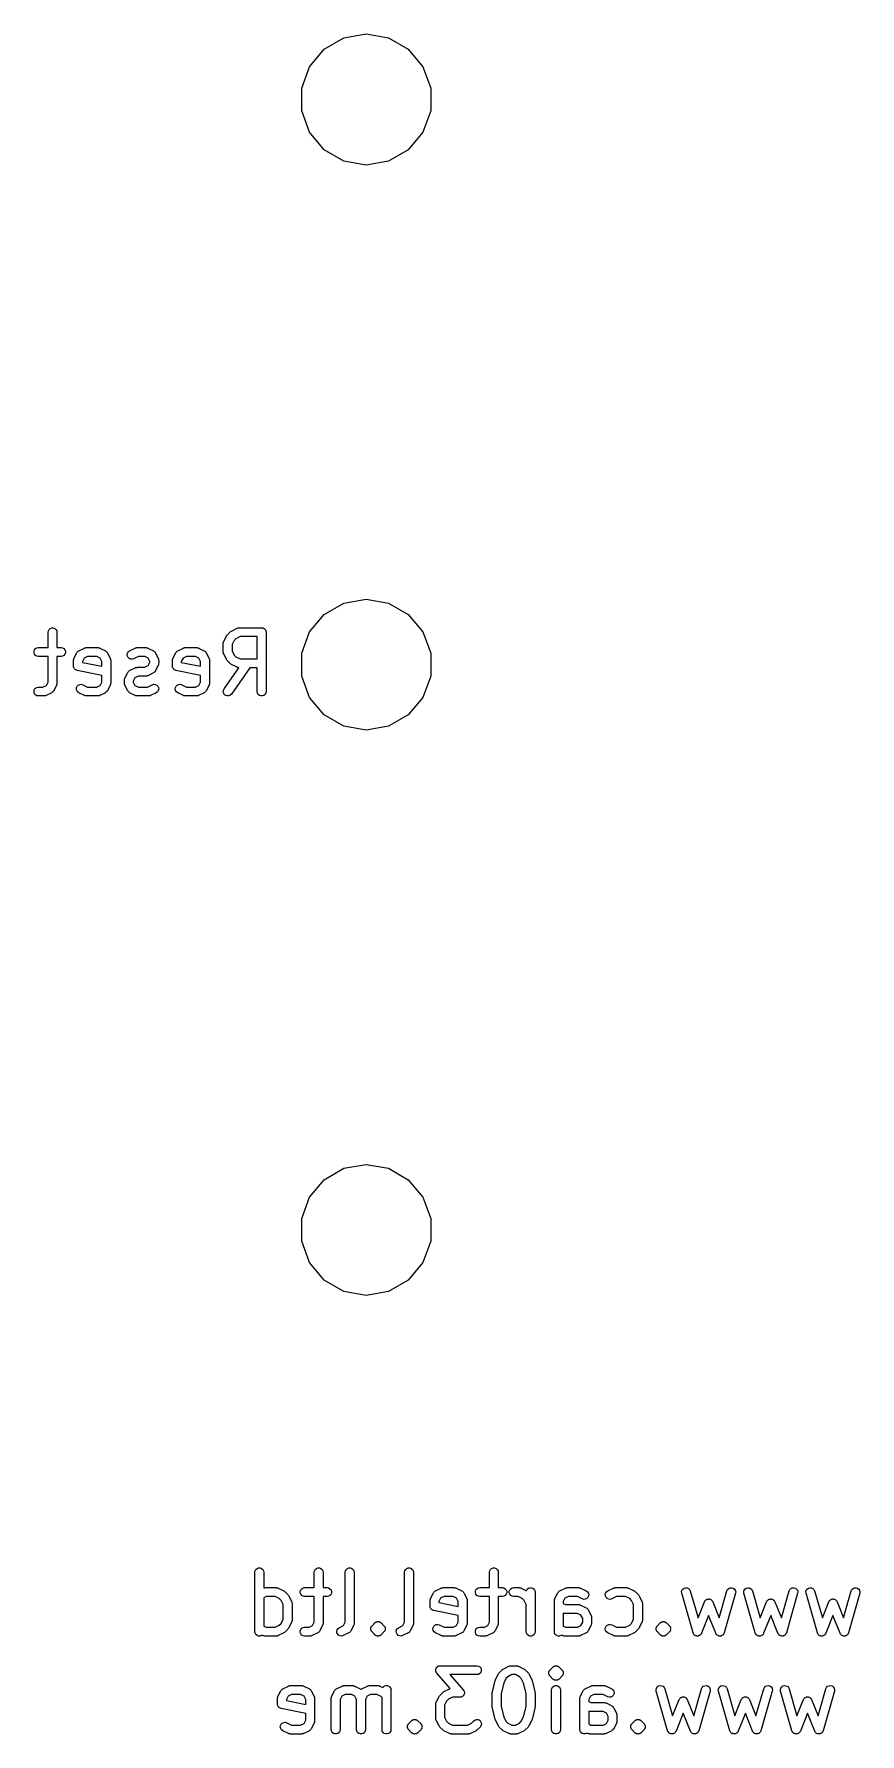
# Model space of a CAD drawing. Extents: x 57 to 266, y -122 to -64.
# Drawn here: x 238 to 265.9, y -121.8 to -64.5 of the extents above; entities that cross this region are included whole.
import ezdxf

# ---------------------------------------------------------------- set-up
doc = ezdxf.new("R2010")
doc.units = 0
doc.header["$MEASUREMENT"] = 0
doc.layers.add('BLACK', color=7, linetype='CONTINUOUS')

msp = doc.modelspace()

# ---------------------------------------------------------------- linework, layer by layer
at = {"layer": 'Black'}
for p, q in [((247.818, -64.9833), (248.482, -64.5998)), ((248.482, -64.5998), (249.237, -64.4666)), ((249.237, -64.4666), (249.993, -64.5998)), ((249.993, -64.5998), (250.657, -64.9833)), ((247.325, -65.5708), (247.818, -64.9833)), ((250.657, -64.9833), (251.15, -65.5708)), ((247.063, -66.2915), (247.325, -65.5708)), ((251.15, -65.5708), (251.412, -66.2915)), ((247.063, -67.0585), (247.063, -66.2915)), ((251.412, -66.2915), (251.412, -67.0585)), ((247.325, -67.7792), (247.063, -67.0585)), ((251.412, -67.0585), (251.15, -67.7792)), ((247.818, -68.3667), (247.325, -67.7792)), ((251.15, -67.7792), (250.657, -68.3667)), ((248.482, -68.7502), (247.818, -68.3667)), ((249.237, -68.8834), (248.482, -68.7502)), ((249.993, -68.7502), (249.237, -68.8834)), ((250.657, -68.3667), (249.993, -68.7502)), ((247.818, -84.0333), (248.482, -83.6498)), ((248.482, -83.6498), (249.237, -83.5166)), ((249.237, -83.5166), (249.993, -83.6498)), ((249.993, -83.6498), (250.657, -84.0333)), ((247.325, -84.6208), (247.818, -84.0333)), ((250.657, -84.0333), (251.15, -84.6208)), ((238.515, -84.6298), (238.524, -84.5785)), ((238.515, -85.1464), (238.515, -84.6298)), ((238.524, -84.5785), (238.55, -84.5333)), ((238.55, -84.5333), (238.59, -84.4999)), ((238.59, -84.4999), (238.639, -84.482)), ((238.639, -84.482), (238.691, -84.482)), ((238.691, -84.482), (238.74, -84.4999)), ((238.74, -84.4999), (238.78, -84.5333)), ((238.78, -84.5333), (238.806, -84.5785)), ((238.806, -84.5785), (238.815, -84.6298)), ((238.815, -84.6298), (238.815, -85.1464)), ((244.436, -84.9436), (244.531, -84.7532)), ((244.531, -84.7532), (244.545, -84.7339)), ((244.545, -84.7339), (244.559, -84.7142)), ((244.559, -84.7142), (244.654, -84.6189)), ((244.654, -84.6189), (244.674, -84.6051)), ((244.674, -84.6051), (244.693, -84.5908)), ((244.693, -84.5908), (244.884, -84.4956)), ((244.986, -84.7798), (244.849, -84.8483)), ((244.884, -84.4956), (244.892, -84.4931)), ((244.892, -84.4931), (244.9, -84.4888)), ((244.9, -84.4888), (244.917, -84.4858)), ((244.917, -84.4858), (244.934, -84.4807)), ((244.934, -84.4807), (244.942, -84.4813)), ((244.942, -84.4813), (244.951, -84.4798)), ((244.951, -84.4798), (245.713, -84.4798)), ((245.563, -84.7798), (244.986, -84.7798)), ((245.563, -85.5274), (245.563, -84.7798)), ((245.713, -84.4798), (245.726, -84.482)), ((245.726, -84.482), (245.739, -84.482)), ((245.739, -84.482), (245.751, -84.4865)), ((245.751, -84.4865), (245.764, -84.4888)), ((245.764, -84.4888), (245.775, -84.4954)), ((245.775, -84.4954), (245.788, -84.4999)), ((245.788, -84.4999), (245.798, -84.5083)), ((245.798, -84.5083), (245.809, -84.5149)), ((245.809, -84.5149), (245.818, -84.5249)), ((245.818, -84.5249), (245.828, -84.5333)), ((245.828, -84.5333), (245.834, -84.5447)), ((245.834, -84.5447), (245.843, -84.5548)), ((245.843, -84.5548), (245.847, -84.5671)), ((245.847, -84.5671), (245.854, -84.5785)), ((245.854, -84.5785), (245.856, -84.5914)), ((245.856, -84.5914), (245.861, -84.6037)), ((245.861, -84.6037), (245.861, -84.6168)), ((245.861, -84.6168), (245.863, -84.6298)), ((245.863, -84.6298), (245.863, -86.6298)), ((247.063, -85.3415), (247.325, -84.6208)), ((251.15, -84.6208), (251.412, -85.3415)), ((238.041, -85.2704), (238.059, -85.2214)), ((238.041, -85.3225), (238.041, -85.2704)), ((238.059, -85.3714), (238.041, -85.3225)), ((238.059, -85.2214), (238.093, -85.1815)), ((238.093, -85.4113), (238.059, -85.3714)), ((238.093, -85.1815), (238.138, -85.1555)), ((238.138, -85.1555), (238.189, -85.1464)), ((238.189, -85.1464), (238.515, -85.1464)), ((238.815, -85.1464), (238.951, -85.1464)), ((238.951, -85.1464), (239.002, -85.1555)), ((239.002, -85.1555), (239.047, -85.1815)), ((239.047, -85.1815), (239.081, -85.2214)), ((239.081, -85.3714), (239.047, -85.4113)), ((239.081, -85.2214), (239.099, -85.2704)), ((239.099, -85.3225), (239.081, -85.3714)), ((239.099, -85.2704), (239.099, -85.3225)), ((239.388, -85.5151), (239.483, -85.3246)), ((239.483, -85.3246), (239.497, -85.3069)), ((239.497, -85.3069), (239.509, -85.2885)), ((239.509, -85.2885), (239.512, -85.2861)), ((239.512, -85.2861), (239.514, -85.2827)), ((239.514, -85.2827), (239.533, -85.2706)), ((239.533, -85.2706), (239.55, -85.2575)), ((239.55, -85.2575), (239.741, -85.1623)), ((239.741, -85.1623), (239.749, -85.1598)), ((239.749, -85.1598), (239.757, -85.1555)), ((239.757, -85.1555), (239.774, -85.1524)), ((239.774, -85.1524), (239.791, -85.1474)), ((239.791, -85.1474), (239.8, -85.1479)), ((239.8, -85.1479), (239.808, -85.1464)), ((239.808, -85.1464), (240.189, -85.1464)), ((240.189, -85.1464), (240.198, -85.1479)), ((240.198, -85.1479), (240.206, -85.1474)), ((240.206, -85.1474), (240.223, -85.1524)), ((240.223, -85.1524), (240.24, -85.1555)), ((240.24, -85.1555), (240.248, -85.1598)), ((240.248, -85.1598), (240.256, -85.1623)), ((240.256, -85.1623), (240.447, -85.2575)), ((240.447, -85.2575), (240.464, -85.2706)), ((240.464, -85.2706), (240.483, -85.2827)), ((240.483, -85.2827), (240.485, -85.2861)), ((240.485, -85.2861), (240.488, -85.2885)), ((240.488, -85.2885), (240.501, -85.3069)), ((240.501, -85.3069), (240.514, -85.3246)), ((240.514, -85.3246), (240.609, -85.5151)), ((241.182, -85.3827), (241.194, -85.332)), ((241.194, -85.332), (241.223, -85.2885)), ((241.223, -85.2885), (241.265, -85.2575)), ((241.265, -85.2575), (241.455, -85.1623)), ((241.455, -85.1623), (241.464, -85.1598)), ((241.464, -85.1598), (241.471, -85.1555)), ((241.471, -85.1555), (241.488, -85.1524)), ((241.488, -85.1524), (241.505, -85.1474)), ((241.505, -85.1474), (241.514, -85.1479)), ((241.514, -85.1479), (241.522, -85.1464)), ((241.522, -85.1464), (241.808, -85.1464)), ((241.808, -85.1464), (241.817, -85.1479)), ((241.817, -85.1479), (241.825, -85.1474)), ((241.825, -85.1474), (241.842, -85.1524)), ((241.842, -85.1524), (241.859, -85.1555)), ((241.859, -85.1555), (241.867, -85.1598)), ((241.867, -85.1598), (241.875, -85.1623)), ((241.875, -85.1623), (242.066, -85.2575)), ((242.066, -85.2575), (242.083, -85.2706)), ((242.083, -85.2706), (242.102, -85.2827)), ((242.102, -85.2827), (242.104, -85.2861)), ((242.104, -85.2861), (242.107, -85.2885)), ((242.107, -85.2885), (242.12, -85.3069)), ((242.12, -85.3069), (242.133, -85.3246)), ((242.133, -85.3246), (242.228, -85.5151)), ((242.721, -85.5151), (242.817, -85.3246)), ((242.817, -85.3246), (242.83, -85.3069)), ((242.83, -85.3069), (242.842, -85.2885)), ((242.842, -85.2885), (242.845, -85.2861)), ((242.845, -85.2861), (242.848, -85.2827)), ((242.848, -85.2827), (242.866, -85.2706)), ((242.866, -85.2706), (242.884, -85.2575)), ((242.884, -85.2575), (243.074, -85.1623)), ((243.074, -85.1623), (243.083, -85.1598)), ((243.083, -85.1598), (243.09, -85.1555)), ((243.09, -85.1555), (243.107, -85.1524)), ((243.107, -85.1524), (243.124, -85.1474)), ((243.124, -85.1474), (243.133, -85.1479)), ((243.133, -85.1479), (243.141, -85.1464)), ((243.141, -85.1464), (243.522, -85.1464)), ((243.522, -85.1464), (243.531, -85.1479)), ((243.531, -85.1479), (243.539, -85.1474)), ((243.539, -85.1474), (243.556, -85.1524)), ((243.556, -85.1524), (243.574, -85.1555)), ((243.574, -85.1555), (243.581, -85.1598)), ((243.581, -85.1598), (243.589, -85.1623)), ((243.589, -85.1623), (243.78, -85.2575)), ((243.78, -85.2575), (243.798, -85.2706)), ((243.798, -85.2706), (243.816, -85.2827)), ((243.816, -85.2827), (243.818, -85.2861)), ((243.818, -85.2861), (243.822, -85.2885)), ((243.822, -85.2885), (243.834, -85.3069)), ((243.834, -85.3069), (243.847, -85.3246)), ((243.847, -85.3246), (243.942, -85.5151)), ((244.42, -85.0107), (244.421, -85.0022)), ((244.42, -85.2964), (244.42, -85.0107)), ((244.421, -85.3049), (244.42, -85.2964)), ((244.421, -84.9936), (244.426, -84.9767)), ((244.421, -85.0022), (244.421, -84.9936)), ((244.421, -85.3136), (244.421, -85.3049)), ((244.426, -85.3304), (244.421, -85.3136)), ((244.426, -84.9767), (244.429, -84.9594)), ((244.429, -85.3477), (244.426, -85.3304)), ((244.429, -84.9594), (244.433, -84.9519)), ((244.433, -85.3552), (244.429, -85.3477)), ((244.433, -84.9519), (244.436, -84.9436)), ((244.436, -85.3635), (244.433, -85.3552)), ((244.531, -85.554), (244.436, -85.3635)), ((244.788, -84.9091), (244.72, -85.0461)), ((244.72, -85.0461), (244.72, -85.261)), ((244.72, -85.261), (244.788, -85.3981)), ((244.849, -84.8483), (244.788, -84.9091)), ((247.063, -86.1085), (247.063, -85.3415)), ((251.412, -85.3415), (251.412, -86.1085)), ((238.138, -85.4374), (238.093, -85.4113)), ((238.189, -85.4464), (238.138, -85.4374)), ((238.515, -85.4464), (238.189, -85.4464)), ((238.515, -86.3086), (238.515, -85.4464)), ((238.951, -85.4464), (238.815, -85.4464)), ((238.815, -85.4464), (238.815, -86.344)), ((239.002, -85.4374), (238.951, -85.4464)), ((239.047, -85.4113), (239.002, -85.4374)), ((239.372, -85.5821), (239.374, -85.5736)), ((239.372, -85.7726), (239.372, -85.5821)), ((239.377, -85.7966), (239.372, -85.7726)), ((239.373, -85.565), (239.378, -85.5481)), ((239.374, -85.5736), (239.373, -85.565)), ((239.38, -85.8207), (239.377, -85.7966)), ((239.378, -85.5481), (239.381, -85.5308)), ((239.381, -85.8222), (239.38, -85.8207)), ((239.381, -85.5308), (239.386, -85.5233)), ((239.381, -85.8239), (239.381, -85.8222)), ((239.394, -85.845), (239.381, -85.8239)), ((239.386, -85.5233), (239.388, -85.5151)), ((239.405, -85.8664), (239.394, -85.845)), ((239.407, -85.8675), (239.405, -85.8664)), ((239.407, -85.869), (239.407, -85.8675)), ((239.426, -85.8847), (239.407, -85.869)), ((239.444, -85.9008), (239.426, -85.8847)), ((239.446, -85.9014), (239.444, -85.9008)), ((239.447, -85.9025), (239.446, -85.9014)), ((239.47, -85.9109), (239.447, -85.9025)), ((239.493, -85.9197), (239.47, -85.9109)), ((240.325, -86.0861), (239.493, -85.9197)), ((239.729, -85.5035), (239.672, -85.6176)), ((239.672, -85.6176), (239.672, -85.6496)), ((239.672, -85.6496), (240.325, -85.7801)), ((239.843, -85.4464), (239.729, -85.5035)), ((240.154, -85.4464), (239.843, -85.4464)), ((240.268, -85.5035), (240.154, -85.4464)), ((240.325, -85.6176), (240.268, -85.5035)), ((240.325, -85.7801), (240.325, -85.6176)), ((240.609, -85.5151), (240.611, -85.5233)), ((240.611, -85.5233), (240.616, -85.5308)), ((240.616, -85.5308), (240.619, -85.5481)), ((240.619, -85.5481), (240.624, -85.565)), ((240.624, -85.565), (240.623, -85.5736)), ((240.623, -85.5736), (240.625, -85.5821)), ((240.625, -85.5821), (240.625, -86.344)), ((241.188, -85.4344), (241.182, -85.3827)), ((241.211, -85.481), (241.188, -85.4344)), ((241.249, -85.5168), (241.211, -85.481)), ((241.226, -85.9527), (241.229, -85.9494)), ((241.229, -85.9494), (241.247, -85.9373)), ((241.247, -85.9373), (241.265, -85.9242)), ((241.297, -85.5376), (241.249, -85.5168)), ((241.265, -85.9242), (241.455, -85.8289)), ((241.349, -85.5407), (241.297, -85.5376)), ((241.399, -85.5258), (241.349, -85.5407)), ((241.558, -85.4464), (241.399, -85.5258)), ((241.455, -85.8289), (241.464, -85.8265)), ((241.464, -85.8265), (241.471, -85.8221)), ((241.471, -85.8221), (241.488, -85.8191)), ((241.488, -85.8191), (241.505, -85.8141)), ((241.505, -85.8141), (241.514, -85.8146)), ((241.514, -85.8146), (241.522, -85.8131)), ((241.522, -85.8131), (241.773, -85.8131)), ((241.773, -85.4464), (241.558, -85.4464)), ((241.887, -85.5035), (241.773, -85.4464)), ((241.773, -85.8131), (241.887, -85.7561)), ((241.944, -85.6176), (241.887, -85.5035)), ((241.887, -85.7561), (241.944, -85.642)), ((241.944, -85.642), (241.944, -85.6176)), ((242.133, -85.9349), (242.12, -85.9526)), ((242.228, -85.7445), (242.133, -85.9349)), ((242.228, -85.5151), (242.23, -85.5233)), ((242.23, -85.7362), (242.228, -85.7445)), ((242.23, -85.5233), (242.235, -85.5308)), ((242.235, -85.7287), (242.23, -85.7362)), ((242.235, -85.5308), (242.238, -85.5481)), ((242.238, -85.7114), (242.235, -85.7287)), ((242.238, -85.5481), (242.243, -85.565)), ((242.243, -85.6945), (242.238, -85.7114)), ((242.243, -85.565), (242.242, -85.5736)), ((242.242, -85.5736), (242.244, -85.5821)), ((242.244, -85.6774), (242.242, -85.6859)), ((242.242, -85.6859), (242.243, -85.6945)), ((242.244, -85.5821), (242.244, -85.6774)), ((242.706, -85.5821), (242.707, -85.5736)), ((242.706, -85.7726), (242.706, -85.5821)), ((242.71, -85.7966), (242.706, -85.7726)), ((242.707, -85.565), (242.712, -85.5481)), ((242.707, -85.5736), (242.707, -85.565)), ((242.714, -85.8207), (242.71, -85.7966)), ((242.712, -85.5481), (242.715, -85.5308)), ((242.714, -85.8222), (242.714, -85.8207)), ((242.715, -85.8239), (242.714, -85.8222)), ((242.715, -85.5308), (242.719, -85.5233)), ((242.727, -85.845), (242.715, -85.8239)), ((242.719, -85.5233), (242.721, -85.5151)), ((242.739, -85.8664), (242.727, -85.845)), ((242.74, -85.8675), (242.739, -85.8664)), ((242.741, -85.869), (242.74, -85.8675)), ((242.759, -85.8847), (242.741, -85.869)), ((242.778, -85.9008), (242.759, -85.8847)), ((242.779, -85.9014), (242.778, -85.9008)), ((242.781, -85.9025), (242.779, -85.9014)), ((242.804, -85.9109), (242.781, -85.9025)), ((242.826, -85.9197), (242.804, -85.9109)), ((243.658, -86.0861), (242.826, -85.9197)), ((243.063, -85.5035), (243.006, -85.6176)), ((243.006, -85.6176), (243.006, -85.6496)), ((243.006, -85.6496), (243.658, -85.7801)), ((243.177, -85.4464), (243.063, -85.5035)), ((243.487, -85.4464), (243.177, -85.4464)), ((243.601, -85.5035), (243.487, -85.4464)), ((243.658, -85.6176), (243.601, -85.5035)), ((243.658, -85.7801), (243.658, -85.6176)), ((243.942, -85.5151), (243.945, -85.5233)), ((243.945, -85.5233), (243.949, -85.5308)), ((243.949, -85.5308), (243.952, -85.5481)), ((243.952, -85.5481), (243.957, -85.565)), ((243.957, -85.565), (243.957, -85.5736)), ((243.957, -85.5736), (243.958, -85.5821)), ((243.958, -85.5821), (243.958, -86.344)), ((244.447, -86.5437), (244.949, -85.827)), ((244.545, -85.5733), (244.531, -85.554)), ((244.559, -85.593), (244.545, -85.5733)), ((244.654, -85.6882), (244.559, -85.593)), ((244.674, -85.702), (244.654, -85.6882)), ((244.693, -85.7163), (244.674, -85.702)), ((244.884, -85.8115), (244.693, -85.7163)), ((245.315, -85.8274), (244.693, -86.7158)), ((244.788, -85.3981), (244.849, -85.4589)), ((244.849, -85.4589), (244.986, -85.5274)), ((244.892, -85.814), (244.884, -85.8115)), ((244.9, -85.8183), (244.892, -85.814)), ((244.917, -85.8214), (244.9, -85.8183)), ((244.934, -85.8264), (244.917, -85.8214)), ((244.942, -85.8259), (244.934, -85.8264)), ((244.949, -85.827), (244.942, -85.8259)), ((244.986, -85.5274), (245.563, -85.5274)), ((245.563, -85.8274), (245.315, -85.8274)), ((245.563, -86.6298), (245.563, -85.8274)), ((238.059, -86.5548), (238.093, -86.5149)), ((238.093, -86.5149), (238.138, -86.4888)), ((238.138, -86.4888), (238.189, -86.4798)), ((238.189, -86.4798), (238.344, -86.4798)), ((238.344, -86.4798), (238.458, -86.4227)), ((238.458, -86.4227), (238.515, -86.3086)), ((238.799, -86.4111), (238.704, -86.6016)), ((238.802, -86.4028), (238.799, -86.4111)), ((238.806, -86.3954), (238.802, -86.4028)), ((238.809, -86.378), (238.806, -86.3954)), ((238.814, -86.3612), (238.809, -86.378)), ((238.815, -86.344), (238.814, -86.3526)), ((238.814, -86.3526), (238.814, -86.3612)), ((239.468, -86.5435), (239.474, -86.4918)), ((239.474, -86.4918), (239.497, -86.4452)), ((239.497, -86.4452), (239.535, -86.4093)), ((239.535, -86.4093), (239.583, -86.3886)), ((239.583, -86.3886), (239.635, -86.3855)), ((239.635, -86.3855), (239.685, -86.4004)), ((239.685, -86.4004), (239.843, -86.4798)), ((239.843, -86.4798), (240.154, -86.4798)), ((240.154, -86.4798), (240.268, -86.4227)), ((240.268, -86.4227), (240.325, -86.3086)), ((240.325, -86.3086), (240.325, -86.0861)), ((240.609, -86.4111), (240.514, -86.6016)), ((240.611, -86.4028), (240.609, -86.4111)), ((240.616, -86.3954), (240.611, -86.4028)), ((240.619, -86.378), (240.616, -86.3954)), ((240.624, -86.3612), (240.619, -86.378)), ((240.625, -86.344), (240.623, -86.3526)), ((240.623, -86.3526), (240.624, -86.3612)), ((241.087, -86.2488), (241.088, -86.2403)), ((241.087, -86.344), (241.087, -86.2488)), ((241.088, -86.3526), (241.087, -86.344)), ((241.088, -86.2317), (241.093, -86.2148)), ((241.088, -86.2403), (241.088, -86.2317)), ((241.088, -86.3612), (241.088, -86.3526)), ((241.093, -86.378), (241.088, -86.3612)), ((241.093, -86.2148), (241.096, -86.1975)), ((241.096, -86.3954), (241.093, -86.378)), ((241.096, -86.1975), (241.1, -86.19)), ((241.1, -86.4028), (241.096, -86.3954)), ((241.1, -86.19), (241.102, -86.1817)), ((241.102, -86.4111), (241.1, -86.4028)), ((241.102, -86.1817), (241.198, -85.9913)), ((241.198, -86.6016), (241.102, -86.4111)), ((241.198, -85.9913), (241.211, -85.9736)), ((241.211, -85.9736), (241.223, -85.9552)), ((241.223, -85.9552), (241.226, -85.9527)), ((241.444, -86.1701), (241.387, -86.2842)), ((241.387, -86.2842), (241.387, -86.3086)), ((241.387, -86.3086), (241.444, -86.4227)), ((241.558, -86.1131), (241.444, -86.1701)), ((241.444, -86.4227), (241.558, -86.4798)), ((241.808, -86.1131), (241.558, -86.1131)), ((241.558, -86.4798), (241.868, -86.4798)), ((241.817, -86.1116), (241.808, -86.1131)), ((241.825, -86.1121), (241.817, -86.1116)), ((241.842, -86.1071), (241.825, -86.1121)), ((241.859, -86.104), (241.842, -86.1071)), ((241.867, -86.0997), (241.859, -86.104)), ((241.875, -86.0973), (241.867, -86.0997)), ((241.868, -86.4798), (242.027, -86.4004)), ((242.066, -86.002), (241.875, -86.0973)), ((242.027, -86.4004), (242.077, -86.3855)), ((242.083, -85.9889), (242.066, -86.002)), ((242.077, -86.3855), (242.129, -86.3886)), ((242.102, -85.9768), (242.083, -85.9889)), ((242.104, -85.9735), (242.102, -85.9768)), ((242.107, -85.971), (242.104, -85.9735)), ((242.12, -85.9526), (242.107, -85.971)), ((242.129, -86.3886), (242.176, -86.4093)), ((242.176, -86.4093), (242.214, -86.4452)), ((242.214, -86.4452), (242.238, -86.4918)), ((242.238, -86.4918), (242.243, -86.5435)), ((242.801, -86.5435), (242.807, -86.4918)), ((242.807, -86.4918), (242.83, -86.4452)), ((242.83, -86.4452), (242.868, -86.4093)), ((242.868, -86.4093), (242.916, -86.3886)), ((242.916, -86.3886), (242.968, -86.3855)), ((242.968, -86.3855), (243.018, -86.4004)), ((243.018, -86.4004), (243.177, -86.4798)), ((243.177, -86.4798), (243.487, -86.4798)), ((243.487, -86.4798), (243.601, -86.4227)), ((243.601, -86.4227), (243.658, -86.3086)), ((243.658, -86.3086), (243.658, -86.0861)), ((243.942, -86.4111), (243.847, -86.6016)), ((243.945, -86.4028), (243.942, -86.4111)), ((243.949, -86.3954), (243.945, -86.4028)), ((243.952, -86.378), (243.949, -86.3954)), ((243.957, -86.3612), (243.952, -86.378)), ((243.958, -86.344), (243.957, -86.3526)), ((243.957, -86.3526), (243.957, -86.3612)), ((247.325, -86.8292), (247.063, -86.1085)), ((251.412, -86.1085), (251.15, -86.8292)), ((238.041, -86.6037), (238.059, -86.5548)), ((238.041, -86.6558), (238.041, -86.6037)), ((238.059, -86.7048), (238.041, -86.6558)), ((238.093, -86.7447), (238.059, -86.7048)), ((238.138, -86.7707), (238.093, -86.7447)), ((238.189, -86.7798), (238.138, -86.7707)), ((238.379, -86.7798), (238.189, -86.7798)), ((238.388, -86.7783), (238.379, -86.7798)), ((238.397, -86.7788), (238.388, -86.7783)), ((238.413, -86.7738), (238.397, -86.7788)), ((238.431, -86.7707), (238.413, -86.7738)), ((238.438, -86.7664), (238.431, -86.7707)), ((238.447, -86.7639), (238.438, -86.7664)), ((238.637, -86.6687), (238.447, -86.7639)), ((238.655, -86.6556), (238.637, -86.6687)), ((238.673, -86.6434), (238.655, -86.6556)), ((238.676, -86.6401), (238.673, -86.6434)), ((238.679, -86.6377), (238.676, -86.6401)), ((238.691, -86.6193), (238.679, -86.6377)), ((238.704, -86.6016), (238.691, -86.6193)), ((239.48, -86.5942), (239.468, -86.5435)), ((239.509, -86.6377), (239.48, -86.5942)), ((239.55, -86.6687), (239.509, -86.6377)), ((239.741, -86.7639), (239.55, -86.6687)), ((239.749, -86.7664), (239.741, -86.7639)), ((239.757, -86.7707), (239.749, -86.7664)), ((239.774, -86.7738), (239.757, -86.7707)), ((239.791, -86.7788), (239.774, -86.7738)), ((239.8, -86.7783), (239.791, -86.7788)), ((239.808, -86.7798), (239.8, -86.7783)), ((240.189, -86.7798), (239.808, -86.7798)), ((240.198, -86.7783), (240.189, -86.7798)), ((240.206, -86.7788), (240.198, -86.7783)), ((240.223, -86.7738), (240.206, -86.7788)), ((240.24, -86.7707), (240.223, -86.7738)), ((240.248, -86.7664), (240.24, -86.7707)), ((240.256, -86.7639), (240.248, -86.7664)), ((240.447, -86.6687), (240.256, -86.7639)), ((240.464, -86.6556), (240.447, -86.6687)), ((240.483, -86.6434), (240.464, -86.6556)), ((240.485, -86.6401), (240.483, -86.6434)), ((240.488, -86.6377), (240.485, -86.6401)), ((240.501, -86.6193), (240.488, -86.6377)), ((240.514, -86.6016), (240.501, -86.6193)), ((241.211, -86.6193), (241.198, -86.6016)), ((241.223, -86.6377), (241.211, -86.6193)), ((241.226, -86.6401), (241.223, -86.6377)), ((241.229, -86.6434), (241.226, -86.6401)), ((241.247, -86.6556), (241.229, -86.6434)), ((241.265, -86.6687), (241.247, -86.6556)), ((241.455, -86.7639), (241.265, -86.6687)), ((241.464, -86.7664), (241.455, -86.7639)), ((241.471, -86.7707), (241.464, -86.7664)), ((241.488, -86.7738), (241.471, -86.7707)), ((241.505, -86.7788), (241.488, -86.7738)), ((241.514, -86.7783), (241.505, -86.7788)), ((241.522, -86.7798), (241.514, -86.7783)), ((241.903, -86.7798), (241.522, -86.7798)), ((241.912, -86.7783), (241.903, -86.7798)), ((241.92, -86.7788), (241.912, -86.7783)), ((241.937, -86.7738), (241.92, -86.7788)), ((241.955, -86.7707), (241.937, -86.7738)), ((241.962, -86.7664), (241.955, -86.7707)), ((241.97, -86.7639), (241.962, -86.7664)), ((242.161, -86.6687), (241.97, -86.7639)), ((242.203, -86.6377), (242.161, -86.6687)), ((242.231, -86.5942), (242.203, -86.6377)), ((242.243, -86.5435), (242.231, -86.5942)), ((242.813, -86.5942), (242.801, -86.5435)), ((242.842, -86.6377), (242.813, -86.5942)), ((242.884, -86.6687), (242.842, -86.6377)), ((243.074, -86.7639), (242.884, -86.6687)), ((243.083, -86.7664), (243.074, -86.7639)), ((243.09, -86.7707), (243.083, -86.7664)), ((243.107, -86.7738), (243.09, -86.7707)), ((243.124, -86.7788), (243.107, -86.7738)), ((243.133, -86.7783), (243.124, -86.7788)), ((243.141, -86.7798), (243.133, -86.7783)), ((243.522, -86.7798), (243.141, -86.7798)), ((243.531, -86.7783), (243.522, -86.7798)), ((243.539, -86.7788), (243.531, -86.7783)), ((243.556, -86.7738), (243.539, -86.7788)), ((243.574, -86.7707), (243.556, -86.7738)), ((243.581, -86.7664), (243.574, -86.7707)), ((243.589, -86.7639), (243.581, -86.7664)), ((243.78, -86.6687), (243.589, -86.7639)), ((243.798, -86.6556), (243.78, -86.6687)), ((243.816, -86.6434), (243.798, -86.6556)), ((243.818, -86.6401), (243.816, -86.6434)), ((243.822, -86.6377), (243.818, -86.6401)), ((243.834, -86.6193), (243.822, -86.6377)), ((243.847, -86.6016), (243.834, -86.6193)), ((244.421, -86.6429), (244.425, -86.591)), ((244.434, -86.6932), (244.421, -86.6429)), ((244.425, -86.591), (244.447, -86.5437)), ((244.464, -86.7358), (244.434, -86.6932)), ((244.507, -86.7657), (244.464, -86.7358)), ((244.557, -86.7792), (244.507, -86.7657)), ((244.609, -86.7746), (244.557, -86.7792)), ((244.656, -86.7526), (244.609, -86.7746)), ((244.693, -86.7158), (244.656, -86.7526)), ((245.572, -86.6811), (245.563, -86.6298)), ((245.598, -86.7262), (245.572, -86.6811)), ((245.638, -86.7597), (245.598, -86.7262)), ((245.687, -86.7775), (245.638, -86.7597)), ((245.739, -86.7775), (245.687, -86.7775)), ((245.788, -86.7597), (245.739, -86.7775)), ((245.828, -86.7262), (245.788, -86.7597)), ((245.854, -86.6811), (245.828, -86.7262)), ((245.863, -86.6298), (245.854, -86.6811)), ((247.818, -87.4167), (247.325, -86.8292)), ((251.15, -86.8292), (250.657, -87.4167)), ((248.482, -87.8002), (247.818, -87.4167)), ((250.657, -87.4167), (249.993, -87.8002)), ((249.237, -87.9334), (248.482, -87.8002)), ((249.993, -87.8002), (249.237, -87.9334)), ((248.482, -102.7), (249.237, -102.567)), ((249.237, -102.567), (249.993, -102.7)), ((247.325, -103.671), (247.818, -103.083)), ((247.818, -103.083), (248.482, -102.7)), ((249.993, -102.7), (250.657, -103.083)), ((250.657, -103.083), (251.15, -103.671)), ((247.063, -104.392), (247.325, -103.671)), ((251.15, -103.671), (251.412, -104.392)), ((247.063, -105.158), (247.063, -104.392)), ((251.412, -104.392), (251.412, -105.158)), ((247.325, -105.879), (247.063, -105.158)), ((251.412, -105.158), (251.15, -105.879)), ((247.818, -106.467), (247.325, -105.879)), ((251.15, -105.879), (250.657, -106.467)), ((248.482, -106.85), (247.818, -106.467)), ((250.657, -106.467), (249.993, -106.85)), ((249.237, -106.983), (248.482, -106.85)), ((249.993, -106.85), (249.237, -106.983)), ((245.485, -116.317), (245.494, -116.266)), ((245.485, -118.317), (245.485, -116.317)), ((245.494, -116.266), (245.52, -116.221)), ((245.52, -116.221), (245.56, -116.187)), ((245.56, -116.187), (245.609, -116.17)), ((245.609, -116.17), (245.661, -116.17)), ((245.661, -116.17), (245.71, -116.187)), ((245.71, -116.187), (245.75, -116.221)), ((245.75, -116.221), (245.776, -116.266)), ((245.776, -116.266), (245.785, -116.317)), ((245.785, -116.317), (245.785, -116.841)), ((247.485, -116.317), (247.494, -116.266)), ((247.485, -116.834), (247.485, -116.317)), ((247.494, -116.266), (247.52, -116.221)), ((247.52, -116.221), (247.56, -116.187)), ((247.56, -116.187), (247.609, -116.17)), ((247.609, -116.17), (247.661, -116.17)), ((247.661, -116.17), (247.71, -116.187)), ((247.71, -116.187), (247.75, -116.221)), ((247.75, -116.221), (247.776, -116.266)), ((247.776, -116.266), (247.785, -116.317)), ((247.785, -116.317), (247.785, -116.834)), ((248.533, -116.317), (248.542, -116.266)), ((248.533, -117.996), (248.533, -116.317)), ((248.542, -116.266), (248.568, -116.221)), ((248.568, -116.221), (248.608, -116.187)), ((248.608, -116.187), (248.657, -116.17)), ((248.657, -116.17), (248.709, -116.17)), ((248.709, -116.17), (248.758, -116.187)), ((248.758, -116.187), (248.798, -116.221)), ((248.798, -116.221), (248.824, -116.266)), ((248.824, -116.266), (248.833, -116.317)), ((248.833, -116.317), (248.833, -118.032)), ((250.533, -116.317), (250.542, -116.266)), ((250.533, -117.996), (250.533, -116.317)), ((250.542, -116.266), (250.568, -116.221)), ((250.568, -116.221), (250.608, -116.187)), ((250.608, -116.187), (250.657, -116.17)), ((250.657, -116.17), (250.709, -116.17)), ((250.709, -116.17), (250.758, -116.187)), ((250.758, -116.187), (250.798, -116.221)), ((250.798, -116.221), (250.824, -116.266)), ((250.824, -116.266), (250.833, -116.317)), ((250.833, -116.317), (250.833, -118.032)), ((253.39, -116.317), (253.399, -116.266)), ((253.39, -116.834), (253.39, -116.317)), ((253.399, -116.266), (253.425, -116.221)), ((253.425, -116.221), (253.465, -116.187)), ((253.465, -116.187), (253.514, -116.17)), ((253.514, -116.17), (253.566, -116.17)), ((253.566, -116.17), (253.615, -116.187)), ((253.615, -116.187), (253.655, -116.221)), ((253.655, -116.221), (253.681, -116.266)), ((253.681, -116.266), (253.69, -116.317)), ((253.69, -116.317), (253.69, -116.834)), ((245.785, -116.841), (245.792, -116.84)), ((245.792, -116.84), (245.808, -116.835)), ((245.808, -116.835), (245.817, -116.835)), ((245.817, -116.835), (245.826, -116.834)), ((245.826, -116.834), (246.207, -116.834)), ((246.207, -116.834), (246.215, -116.835)), ((246.215, -116.835), (246.224, -116.835)), ((246.224, -116.835), (246.241, -116.84)), ((246.241, -116.84), (246.258, -116.843)), ((246.258, -116.843), (246.265, -116.847)), ((246.265, -116.847), (246.274, -116.85)), ((246.274, -116.85), (246.464, -116.945)), ((247.029, -116.909), (247.063, -116.869)), ((247.063, -116.869), (247.108, -116.843)), ((247.108, -116.843), (247.159, -116.834)), ((247.159, -116.834), (247.485, -116.834)), ((247.785, -116.834), (247.921, -116.834)), ((247.921, -116.834), (247.972, -116.843)), ((247.972, -116.843), (248.017, -116.869)), ((248.017, -116.869), (248.051, -116.909)), ((251.568, -116.945), (251.759, -116.85)), ((251.759, -116.85), (251.767, -116.847)), ((251.767, -116.847), (251.774, -116.843)), ((251.774, -116.843), (251.792, -116.84)), ((251.792, -116.84), (251.808, -116.835)), ((251.808, -116.835), (251.817, -116.835)), ((251.817, -116.835), (251.826, -116.834)), ((251.826, -116.834), (252.207, -116.834)), ((252.207, -116.834), (252.215, -116.835)), ((252.215, -116.835), (252.224, -116.835)), ((252.224, -116.835), (252.241, -116.84)), ((252.241, -116.84), (252.258, -116.843)), ((252.258, -116.843), (252.265, -116.847)), ((252.265, -116.847), (252.274, -116.85)), ((252.274, -116.85), (252.464, -116.945)), ((252.934, -116.909), (252.967, -116.869)), ((252.967, -116.869), (253.012, -116.843)), ((253.012, -116.843), (253.064, -116.834)), ((253.064, -116.834), (253.39, -116.834)), ((253.69, -116.834), (253.826, -116.834)), ((253.826, -116.834), (253.877, -116.843)), ((253.877, -116.843), (253.922, -116.869)), ((253.922, -116.869), (253.955, -116.909)), ((254.077, -116.909), (254.11, -116.869)), ((254.11, -116.869), (254.155, -116.843)), ((254.155, -116.843), (254.207, -116.834)), ((254.207, -116.834), (254.397, -116.834)), ((254.397, -116.834), (254.406, -116.835)), ((254.406, -116.835), (254.414, -116.835)), ((254.414, -116.835), (254.431, -116.84)), ((254.431, -116.84), (254.448, -116.843)), ((254.448, -116.843), (254.456, -116.847)), ((254.456, -116.847), (254.464, -116.85)), ((254.464, -116.85), (254.636, -116.936)), ((254.637, -116.933), (254.663, -116.888)), ((254.663, -116.888), (254.703, -116.854)), ((254.703, -116.854), (254.752, -116.836)), ((254.752, -116.836), (254.804, -116.836)), ((254.804, -116.836), (254.853, -116.854)), ((254.853, -116.854), (254.893, -116.888)), ((254.893, -116.888), (254.919, -116.933)), ((255.759, -116.945), (255.949, -116.85)), ((255.949, -116.85), (255.957, -116.847)), ((255.957, -116.847), (255.965, -116.843)), ((255.965, -116.843), (255.982, -116.84)), ((255.982, -116.84), (255.999, -116.835)), ((255.999, -116.835), (256.008, -116.835)), ((256.008, -116.835), (256.016, -116.834)), ((256.016, -116.834), (256.397, -116.834)), ((256.397, -116.834), (256.406, -116.835)), ((256.406, -116.835), (256.414, -116.835)), ((256.414, -116.835), (256.431, -116.84)), ((256.431, -116.84), (256.448, -116.843)), ((256.448, -116.843), (256.456, -116.847)), ((256.456, -116.847), (256.464, -116.85)), ((256.464, -116.85), (256.655, -116.945)), ((257.378, -116.945), (257.568, -116.85)), ((257.568, -116.85), (257.576, -116.847)), ((257.576, -116.847), (257.584, -116.843)), ((257.584, -116.843), (257.601, -116.84)), ((257.601, -116.84), (257.618, -116.835)), ((257.618, -116.835), (257.627, -116.835)), ((257.627, -116.835), (257.635, -116.834)), ((257.635, -116.834), (258.016, -116.834)), ((258.016, -116.834), (258.025, -116.835)), ((258.025, -116.835), (258.033, -116.835)), ((258.033, -116.835), (258.05, -116.84)), ((258.05, -116.84), (258.067, -116.843)), ((258.067, -116.843), (258.075, -116.847)), ((258.075, -116.847), (258.083, -116.85)), ((258.083, -116.85), (258.274, -116.945)), ((259.879, -116.923), (259.908, -116.88)), ((259.908, -116.88), (259.95, -116.849)), ((259.95, -116.849), (260.001, -116.835)), ((260.001, -116.835), (260.052, -116.838)), ((260.052, -116.838), (260.1, -116.86)), ((260.1, -116.86), (260.138, -116.896)), ((261.418, -116.896), (261.456, -116.86)), ((261.456, -116.86), (261.503, -116.838)), ((261.503, -116.838), (261.555, -116.835)), ((261.555, -116.835), (261.606, -116.849)), ((261.606, -116.849), (261.648, -116.88)), ((261.648, -116.88), (261.677, -116.923)), ((261.974, -116.923), (262.004, -116.88)), ((262.004, -116.88), (262.046, -116.849)), ((262.046, -116.849), (262.096, -116.835)), ((262.096, -116.835), (262.148, -116.838)), ((262.148, -116.838), (262.195, -116.86)), ((262.195, -116.86), (262.233, -116.896)), ((263.514, -116.896), (263.551, -116.86)), ((263.551, -116.86), (263.599, -116.838)), ((263.599, -116.838), (263.651, -116.835)), ((263.651, -116.835), (263.701, -116.849)), ((263.701, -116.849), (263.743, -116.88)), ((263.743, -116.88), (263.772, -116.923)), ((264.07, -116.923), (264.099, -116.88)), ((264.099, -116.88), (264.141, -116.849)), ((264.141, -116.849), (264.191, -116.835)), ((264.191, -116.835), (264.243, -116.838)), ((264.243, -116.838), (264.291, -116.86)), ((264.291, -116.86), (264.328, -116.896)), ((265.609, -116.896), (265.646, -116.86)), ((265.646, -116.86), (265.694, -116.838)), ((265.694, -116.838), (265.746, -116.835)), ((265.746, -116.835), (265.796, -116.849)), ((265.796, -116.849), (265.838, -116.88)), ((265.838, -116.88), (265.867, -116.923)), ((245.861, -117.134), (245.785, -117.172)), ((245.785, -117.172), (245.785, -118.129)), ((246.171, -117.134), (245.861, -117.134)), ((246.308, -117.202), (246.171, -117.134)), ((246.369, -117.263), (246.308, -117.202)), ((246.438, -117.4), (246.369, -117.263)), ((246.438, -117.901), (246.438, -117.4)), ((246.464, -116.945), (246.483, -116.959)), ((246.483, -116.959), (246.503, -116.973)), ((246.503, -116.973), (246.598, -117.068)), ((246.598, -117.068), (246.612, -117.088)), ((246.612, -117.088), (246.626, -117.107)), ((246.626, -117.107), (246.722, -117.298)), ((246.722, -117.298), (246.724, -117.306)), ((246.724, -117.306), (246.728, -117.314)), ((246.728, -117.314), (246.732, -117.331)), ((246.732, -117.331), (246.737, -117.348)), ((246.737, -117.348), (246.736, -117.356)), ((246.736, -117.356), (246.737, -117.365)), ((246.737, -117.365), (246.737, -117.936)), ((247.011, -116.958), (247.029, -116.909)), ((247.011, -117.01), (247.011, -116.958)), ((247.029, -117.059), (247.011, -117.01)), ((247.063, -117.099), (247.029, -117.059)), ((247.108, -117.125), (247.063, -117.099)), ((247.159, -117.134), (247.108, -117.125)), ((247.485, -117.134), (247.159, -117.134)), ((247.485, -117.996), (247.485, -117.134)), ((247.921, -117.134), (247.785, -117.134)), ((247.785, -117.134), (247.785, -118.032)), ((247.972, -117.125), (247.921, -117.134)), ((248.017, -117.099), (247.972, -117.125)), ((248.051, -117.059), (248.017, -117.099)), ((248.051, -116.909), (248.069, -116.958)), ((248.069, -117.01), (248.051, -117.059)), ((248.069, -116.958), (248.069, -117.01)), ((251.39, -117.27), (251.391, -117.261)), ((251.39, -117.46), (251.39, -117.27)), ((251.394, -117.484), (251.39, -117.46)), ((251.391, -117.252), (251.396, -117.236)), ((251.391, -117.261), (251.391, -117.252)), ((251.396, -117.236), (251.399, -117.218)), ((251.399, -117.218), (251.403, -117.211)), ((251.403, -117.211), (251.406, -117.203)), ((251.406, -117.203), (251.501, -117.012)), ((251.501, -117.012), (251.514, -116.994)), ((251.514, -116.994), (251.526, -116.976)), ((251.526, -116.976), (251.53, -116.974)), ((251.53, -116.974), (251.532, -116.97)), ((251.532, -116.97), (251.55, -116.958)), ((251.55, -116.958), (251.568, -116.945)), ((251.747, -117.191), (251.69, -117.305)), ((251.69, -117.305), (251.69, -117.337)), ((251.69, -117.337), (252.342, -117.468)), ((251.861, -117.134), (251.747, -117.191)), ((252.171, -117.134), (251.861, -117.134)), ((252.285, -117.191), (252.171, -117.134)), ((252.342, -117.305), (252.285, -117.191)), ((252.342, -117.468), (252.342, -117.305)), ((252.464, -116.945), (252.482, -116.958)), ((252.482, -116.958), (252.5, -116.97)), ((252.5, -116.97), (252.503, -116.974)), ((252.503, -116.974), (252.506, -116.976)), ((252.506, -116.976), (252.518, -116.994)), ((252.518, -116.994), (252.531, -117.012)), ((252.531, -117.012), (252.626, -117.203)), ((252.626, -117.203), (252.629, -117.211)), ((252.629, -117.211), (252.633, -117.218)), ((252.633, -117.218), (252.636, -117.236)), ((252.636, -117.236), (252.641, -117.252)), ((252.641, -117.252), (252.641, -117.261)), ((252.641, -117.261), (252.642, -117.27)), ((252.642, -117.27), (252.642, -118.032)), ((252.916, -116.958), (252.934, -116.909)), ((252.916, -117.01), (252.916, -116.958)), ((252.934, -117.059), (252.916, -117.01)), ((252.967, -117.099), (252.934, -117.059)), ((253.012, -117.125), (252.967, -117.099)), ((253.064, -117.134), (253.012, -117.125)), ((253.39, -117.134), (253.064, -117.134)), ((253.39, -117.996), (253.39, -117.134)), ((253.826, -117.134), (253.69, -117.134)), ((253.69, -117.134), (253.69, -118.032)), ((253.877, -117.125), (253.826, -117.134)), ((253.922, -117.099), (253.877, -117.125)), ((253.955, -117.059), (253.922, -117.099)), ((253.955, -116.909), (253.973, -116.958)), ((253.973, -117.01), (253.955, -117.059)), ((253.973, -116.958), (253.973, -117.01)), ((254.059, -116.958), (254.077, -116.909)), ((254.059, -117.01), (254.059, -116.958)), ((254.077, -117.059), (254.059, -117.01)), ((254.11, -117.099), (254.077, -117.059)), ((254.155, -117.125), (254.11, -117.099)), ((254.207, -117.134), (254.155, -117.125)), ((254.362, -117.134), (254.207, -117.134)), ((254.499, -117.202), (254.362, -117.134)), ((254.559, -117.263), (254.499, -117.202)), ((254.628, -117.4), (254.559, -117.263)), ((254.628, -118.317), (254.628, -117.4)), ((254.636, -116.936), (254.637, -116.933)), ((254.919, -116.933), (254.928, -116.984)), ((254.928, -116.984), (254.928, -118.317)), ((255.58, -117.27), (255.582, -117.261)), ((255.58, -118.317), (255.58, -117.27)), ((255.581, -117.252), (255.586, -117.236)), ((255.582, -117.261), (255.581, -117.252)), ((255.586, -117.236), (255.589, -117.218)), ((255.589, -117.218), (255.594, -117.211)), ((255.594, -117.211), (255.596, -117.203)), ((255.596, -117.203), (255.691, -117.012)), ((255.691, -117.012), (255.705, -116.994)), ((255.705, -116.994), (255.717, -116.976)), ((255.717, -116.976), (255.72, -116.974)), ((255.72, -116.974), (255.722, -116.97)), ((255.722, -116.97), (255.741, -116.958)), ((255.741, -116.958), (255.759, -116.945)), ((255.937, -117.191), (255.88, -117.305)), ((255.88, -117.305), (255.88, -117.367)), ((255.88, -117.367), (255.956, -117.405)), ((256.051, -117.134), (255.937, -117.191)), ((255.956, -117.405), (256.397, -117.405)), ((256.362, -117.134), (256.051, -117.134)), ((256.52, -117.213), (256.362, -117.134)), ((256.397, -117.405), (256.406, -117.407)), ((256.406, -117.407), (256.414, -117.406)), ((256.414, -117.406), (256.431, -117.411)), ((256.431, -117.411), (256.448, -117.414)), ((256.448, -117.414), (256.456, -117.419)), ((256.456, -117.419), (256.464, -117.421)), ((256.464, -117.421), (256.655, -117.516)), ((256.57, -117.228), (256.52, -117.213)), ((256.622, -117.225), (256.57, -117.228)), ((256.67, -117.204), (256.622, -117.225)), ((256.655, -116.945), (256.696, -116.976)), ((256.708, -117.169), (256.67, -117.204)), ((256.696, -116.976), (256.725, -117.02)), ((256.731, -117.122), (256.708, -117.169)), ((256.725, -117.02), (256.737, -117.07)), ((256.737, -117.07), (256.731, -117.122)), ((257.295, -117.07), (257.307, -117.02)), ((257.301, -117.122), (257.295, -117.07)), ((257.324, -117.169), (257.301, -117.122)), ((257.307, -117.02), (257.336, -116.976)), ((257.362, -117.204), (257.324, -117.169)), ((257.336, -116.976), (257.378, -116.945)), ((257.41, -117.225), (257.362, -117.204)), ((257.462, -117.228), (257.41, -117.225)), ((257.512, -117.213), (257.462, -117.228)), ((257.671, -117.134), (257.512, -117.213)), ((257.981, -117.134), (257.671, -117.134)), ((258.118, -117.202), (257.981, -117.134)), ((258.179, -117.263), (258.118, -117.202)), ((258.247, -117.4), (258.179, -117.263)), ((258.247, -117.901), (258.247, -117.4)), ((258.274, -116.945), (258.293, -116.959)), ((258.293, -116.959), (258.313, -116.973)), ((258.313, -116.973), (258.408, -117.068)), ((258.408, -117.068), (258.422, -117.088)), ((258.422, -117.088), (258.436, -117.107)), ((258.436, -117.107), (258.531, -117.298)), ((258.531, -117.298), (258.534, -117.306)), ((258.534, -117.306), (258.538, -117.314)), ((258.538, -117.314), (258.541, -117.331)), ((258.541, -117.331), (258.546, -117.348)), ((258.546, -117.348), (258.546, -117.356)), ((258.546, -117.356), (258.547, -117.365)), ((258.547, -117.365), (258.547, -117.936)), ((259.866, -116.973), (259.879, -116.923)), ((259.872, -117.025), (259.866, -116.973)), ((260.253, -118.358), (259.872, -117.025)), ((260.138, -116.896), (260.16, -116.943)), ((260.16, -116.943), (260.421, -117.854)), ((260.421, -117.854), (260.639, -117.309)), ((260.639, -117.309), (260.65, -117.291)), ((260.65, -117.291), (260.66, -117.272)), ((260.66, -117.272), (260.664, -117.269)), ((260.664, -117.269), (260.666, -117.265)), ((260.666, -117.265), (260.683, -117.252)), ((260.683, -117.252), (260.699, -117.237)), ((260.699, -117.237), (260.703, -117.236)), ((260.703, -117.236), (260.707, -117.233)), ((260.707, -117.233), (260.727, -117.226)), ((260.727, -117.226), (260.747, -117.218)), ((260.747, -117.218), (260.752, -117.218)), ((260.752, -117.218), (260.757, -117.216)), ((260.757, -117.216), (260.778, -117.217)), ((260.778, -117.217), (260.799, -117.216)), ((260.799, -117.216), (260.804, -117.218)), ((260.804, -117.218), (260.809, -117.218)), ((260.809, -117.218), (260.829, -117.226)), ((260.829, -117.226), (260.849, -117.233)), ((260.849, -117.233), (260.853, -117.236)), ((260.853, -117.236), (260.857, -117.237)), ((260.857, -117.237), (260.873, -117.252)), ((260.873, -117.252), (260.89, -117.265)), ((260.89, -117.265), (260.892, -117.269)), ((260.892, -117.269), (260.896, -117.272)), ((260.896, -117.272), (260.906, -117.291)), ((260.906, -117.291), (260.917, -117.309)), ((260.917, -117.309), (261.135, -117.854)), ((261.135, -117.854), (261.396, -116.943)), ((261.684, -117.025), (261.303, -118.358)), ((261.396, -116.943), (261.418, -116.896)), ((261.677, -116.923), (261.69, -116.973)), ((261.69, -116.973), (261.684, -117.025)), ((261.962, -116.973), (261.974, -116.923)), ((261.967, -117.025), (261.962, -116.973)), ((262.348, -118.358), (261.967, -117.025)), ((262.233, -116.896), (262.256, -116.943)), ((262.256, -116.943), (262.516, -117.854)), ((262.516, -117.854), (262.734, -117.309)), ((262.734, -117.309), (262.745, -117.291)), ((262.745, -117.291), (262.755, -117.272)), ((262.755, -117.272), (262.759, -117.269)), ((262.759, -117.269), (262.761, -117.265)), ((262.761, -117.265), (262.778, -117.252)), ((262.778, -117.252), (262.794, -117.237)), ((262.794, -117.237), (262.799, -117.236)), ((262.799, -117.236), (262.802, -117.233)), ((262.802, -117.233), (262.823, -117.226)), ((262.823, -117.226), (262.843, -117.218)), ((262.843, -117.218), (262.847, -117.218)), ((262.847, -117.218), (262.852, -117.216)), ((262.852, -117.216), (262.873, -117.217)), ((262.873, -117.217), (262.895, -117.216)), ((262.895, -117.216), (262.899, -117.218)), ((262.899, -117.218), (262.904, -117.218)), ((262.904, -117.218), (262.924, -117.226)), ((262.924, -117.226), (262.944, -117.233)), ((262.944, -117.233), (262.948, -117.236)), ((262.948, -117.236), (262.952, -117.237)), ((262.952, -117.237), (262.968, -117.252)), ((262.968, -117.252), (262.985, -117.265)), ((262.985, -117.265), (262.988, -117.269)), ((262.988, -117.269), (262.991, -117.272)), ((262.991, -117.272), (263.001, -117.291)), ((263.001, -117.291), (263.012, -117.309)), ((263.012, -117.309), (263.23, -117.854)), ((263.23, -117.854), (263.491, -116.943)), ((263.779, -117.025), (263.398, -118.358)), ((263.491, -116.943), (263.514, -116.896)), ((263.772, -116.923), (263.785, -116.973)), ((263.785, -116.973), (263.779, -117.025)), ((264.057, -116.973), (264.07, -116.923)), ((264.062, -117.025), (264.057, -116.973)), ((264.443, -118.358), (264.062, -117.025)), ((264.328, -116.896), (264.351, -116.943)), ((264.351, -116.943), (264.611, -117.854)), ((264.611, -117.854), (264.829, -117.309)), ((264.829, -117.309), (264.84, -117.291)), ((264.84, -117.291), (264.851, -117.272)), ((264.851, -117.272), (264.854, -117.269)), ((264.854, -117.269), (264.857, -117.265)), ((264.857, -117.265), (264.873, -117.252)), ((264.873, -117.252), (264.889, -117.237)), ((264.889, -117.237), (264.894, -117.236)), ((264.894, -117.236), (264.898, -117.233)), ((264.898, -117.233), (264.918, -117.226)), ((264.918, -117.226), (264.938, -117.218)), ((264.938, -117.218), (264.943, -117.218)), ((264.943, -117.218), (264.947, -117.216)), ((264.947, -117.216), (264.968, -117.217)), ((264.968, -117.217), (264.99, -117.216)), ((264.99, -117.216), (264.994, -117.218)), ((264.994, -117.218), (264.999, -117.218)), ((264.999, -117.218), (265.019, -117.226)), ((265.019, -117.226), (265.039, -117.233)), ((265.039, -117.233), (265.043, -117.236)), ((265.043, -117.236), (265.047, -117.237)), ((265.047, -117.237), (265.063, -117.252)), ((265.063, -117.252), (265.08, -117.265)), ((265.08, -117.265), (265.083, -117.269)), ((265.083, -117.269), (265.086, -117.272)), ((265.086, -117.272), (265.096, -117.291)), ((265.096, -117.291), (265.108, -117.309)), ((265.108, -117.309), (265.326, -117.854)), ((265.326, -117.854), (265.586, -116.943)), ((265.875, -117.025), (265.494, -118.358)), ((265.586, -116.943), (265.609, -116.896)), ((265.867, -116.923), (265.88, -116.973)), ((265.88, -116.973), (265.875, -117.025)), ((246.308, -118.099), (246.369, -118.038)), ((246.369, -118.038), (246.438, -117.901)), ((246.722, -118.003), (246.626, -118.194)), ((246.724, -117.995), (246.722, -118.003)), ((246.728, -117.988), (246.724, -117.995)), ((246.732, -117.97), (246.728, -117.988)), ((246.737, -117.953), (246.732, -117.97)), ((246.737, -117.936), (246.736, -117.945)), ((246.736, -117.945), (246.737, -117.953)), ((247.428, -118.11), (247.485, -117.996)), ((247.785, -118.032), (247.784, -118.04)), ((248.476, -118.11), (248.533, -117.996)), ((248.833, -118.032), (248.831, -118.04)), ((249.434, -118.116), (249.529, -118.021)), ((249.529, -118.021), (249.54, -118.013)), ((249.54, -118.013), (249.549, -118.004)), ((249.549, -118.004), (249.555, -118.001)), ((249.555, -118.001), (249.56, -117.997)), ((249.56, -117.997), (249.566, -117.995)), ((249.566, -117.995), (249.572, -117.991)), ((249.572, -117.991), (249.584, -117.987)), ((249.584, -117.987), (249.596, -117.982)), ((249.596, -117.982), (249.603, -117.981)), ((249.603, -117.981), (249.609, -117.979)), ((249.609, -117.979), (249.616, -117.979)), ((249.616, -117.979), (249.622, -117.977)), ((249.622, -117.977), (249.635, -117.978)), ((249.635, -117.978), (249.648, -117.977)), ((249.648, -117.977), (249.655, -117.979)), ((249.655, -117.979), (249.661, -117.979)), ((249.661, -117.979), (249.667, -117.981)), ((249.667, -117.981), (249.674, -117.982)), ((249.674, -117.982), (249.686, -117.987)), ((249.686, -117.987), (249.699, -117.991)), ((249.699, -117.991), (249.704, -117.995)), ((249.704, -117.995), (249.71, -117.997)), ((249.71, -117.997), (249.715, -118.001)), ((249.715, -118.001), (249.721, -118.004)), ((249.721, -118.004), (249.73, -118.013)), ((249.73, -118.013), (249.741, -118.021)), ((249.741, -118.021), (249.836, -118.116)), ((250.476, -118.11), (250.533, -117.996)), ((250.833, -118.032), (250.831, -118.04)), ((251.398, -117.508), (251.394, -117.484)), ((251.399, -117.51), (251.398, -117.508)), ((251.399, -117.511), (251.399, -117.51)), ((251.411, -117.533), (251.399, -117.511)), ((251.423, -117.554), (251.411, -117.533)), ((251.424, -117.555), (251.423, -117.554)), ((251.425, -117.557), (251.424, -117.555)), ((251.444, -117.572), (251.425, -117.557)), ((251.462, -117.588), (251.444, -117.572)), ((251.464, -117.589), (251.462, -117.588)), ((251.465, -117.59), (251.464, -117.589)), ((251.488, -117.598), (251.465, -117.59)), ((251.51, -117.607), (251.488, -117.598)), ((252.342, -117.774), (251.51, -117.607)), ((252.285, -118.11), (252.342, -117.996)), ((252.342, -117.996), (252.342, -117.774)), ((252.642, -118.032), (252.641, -118.04)), ((253.333, -118.11), (253.39, -117.996)), ((253.69, -118.032), (253.688, -118.04)), ((255.887, -117.699), (255.88, -117.698)), ((255.88, -117.698), (255.88, -118.129)), ((255.904, -117.704), (255.887, -117.699)), ((255.912, -117.704), (255.904, -117.704)), ((255.921, -117.705), (255.912, -117.704)), ((256.362, -117.705), (255.921, -117.705)), ((256.476, -117.762), (256.362, -117.705)), ((256.533, -117.876), (256.476, -117.762)), ((256.476, -118.11), (256.533, -117.996)), ((256.533, -117.996), (256.533, -117.876)), ((256.655, -117.516), (256.672, -117.53)), ((256.672, -117.53), (256.691, -117.542)), ((256.691, -117.542), (256.693, -117.545)), ((256.693, -117.545), (256.696, -117.547)), ((256.696, -117.547), (256.709, -117.566)), ((256.709, -117.566), (256.722, -117.584)), ((256.722, -117.584), (256.817, -117.774)), ((256.817, -117.774), (256.819, -117.782)), ((256.819, -117.782), (256.824, -117.79)), ((256.824, -117.79), (256.827, -117.807)), ((256.827, -117.807), (256.832, -117.824)), ((256.832, -117.824), (256.831, -117.833)), ((256.831, -117.833), (256.833, -117.841)), ((256.833, -118.032), (256.831, -118.04)), ((256.833, -117.841), (256.833, -118.032)), ((258.118, -118.099), (258.179, -118.038)), ((258.179, -118.038), (258.247, -117.901)), ((258.531, -118.003), (258.436, -118.194)), ((258.534, -117.995), (258.531, -118.003)), ((258.538, -117.988), (258.534, -117.995)), ((258.541, -117.97), (258.538, -117.988)), ((258.546, -117.953), (258.541, -117.97)), ((258.547, -117.936), (258.546, -117.945)), ((258.546, -117.945), (258.546, -117.953)), ((259.053, -118.116), (259.148, -118.021)), ((259.148, -118.021), (259.159, -118.013)), ((259.159, -118.013), (259.168, -118.004)), ((259.168, -118.004), (259.174, -118.001)), ((259.174, -118.001), (259.179, -117.997)), ((259.179, -117.997), (259.185, -117.995)), ((259.185, -117.995), (259.191, -117.991)), ((259.191, -117.991), (259.203, -117.987)), ((259.203, -117.987), (259.215, -117.982)), ((259.215, -117.982), (259.222, -117.981)), ((259.222, -117.981), (259.228, -117.979)), ((259.228, -117.979), (259.235, -117.979)), ((259.235, -117.979), (259.241, -117.977)), ((259.241, -117.977), (259.254, -117.978)), ((259.254, -117.978), (259.267, -117.977)), ((259.267, -117.977), (259.274, -117.979)), ((259.274, -117.979), (259.28, -117.979)), ((259.28, -117.979), (259.286, -117.981)), ((259.286, -117.981), (259.293, -117.982)), ((259.293, -117.982), (259.305, -117.987)), ((259.305, -117.987), (259.318, -117.991)), ((259.318, -117.991), (259.323, -117.995)), ((259.323, -117.995), (259.329, -117.997)), ((259.329, -117.997), (259.334, -118.001)), ((259.334, -118.001), (259.34, -118.004)), ((259.34, -118.004), (259.349, -118.013)), ((259.349, -118.013), (259.36, -118.021)), ((259.36, -118.021), (259.455, -118.116)), ((260.778, -117.769), (260.536, -118.373)), ((261.02, -118.373), (260.778, -117.769)), ((262.873, -117.769), (262.632, -118.373)), ((263.115, -118.373), (262.873, -117.769)), ((264.968, -117.769), (264.727, -118.373)), ((265.21, -118.373), (264.968, -117.769)), ((245.494, -118.369), (245.485, -118.317)), ((245.52, -118.414), (245.494, -118.369)), ((245.56, -118.447), (245.52, -118.414)), ((245.609, -118.465), (245.56, -118.447)), ((245.661, -118.465), (245.609, -118.465)), ((245.71, -118.447), (245.661, -118.465)), ((245.725, -118.435), (245.71, -118.447)), ((245.759, -118.451), (245.725, -118.435)), ((245.767, -118.454), (245.759, -118.451)), ((245.774, -118.458), (245.767, -118.454)), ((245.792, -118.461), (245.774, -118.458)), ((245.785, -118.129), (245.861, -118.167)), ((245.808, -118.466), (245.792, -118.461)), ((245.817, -118.466), (245.808, -118.466)), ((245.826, -118.467), (245.817, -118.466)), ((246.207, -118.467), (245.826, -118.467)), ((245.861, -118.167), (246.171, -118.167)), ((246.171, -118.167), (246.308, -118.099)), ((246.215, -118.466), (246.207, -118.467)), ((246.224, -118.466), (246.215, -118.466)), ((246.241, -118.461), (246.224, -118.466)), ((246.258, -118.458), (246.241, -118.461)), ((246.265, -118.454), (246.258, -118.458)), ((246.274, -118.451), (246.265, -118.454)), ((246.464, -118.356), (246.274, -118.451)), ((246.483, -118.342), (246.464, -118.356)), ((246.503, -118.328), (246.483, -118.342)), ((246.598, -118.233), (246.503, -118.328)), ((246.612, -118.213), (246.598, -118.233)), ((246.626, -118.194), (246.612, -118.213)), ((247.011, -118.291), (247.029, -118.242)), ((247.011, -118.343), (247.011, -118.291)), ((247.029, -118.392), (247.011, -118.343)), ((247.029, -118.242), (247.063, -118.202)), ((247.063, -118.432), (247.029, -118.392)), ((247.063, -118.202), (247.108, -118.176)), ((247.108, -118.458), (247.063, -118.432)), ((247.108, -118.176), (247.159, -118.167)), ((247.159, -118.467), (247.108, -118.458)), ((247.159, -118.167), (247.314, -118.167)), ((247.349, -118.467), (247.159, -118.467)), ((247.314, -118.167), (247.428, -118.11)), ((247.358, -118.466), (247.349, -118.467)), ((247.367, -118.466), (247.358, -118.466)), ((247.383, -118.461), (247.367, -118.466)), ((247.401, -118.458), (247.383, -118.461)), ((247.408, -118.454), (247.401, -118.458)), ((247.416, -118.451), (247.408, -118.454)), ((247.607, -118.356), (247.416, -118.451)), ((247.625, -118.343), (247.607, -118.356)), ((247.643, -118.331), (247.625, -118.343)), ((247.645, -118.328), (247.643, -118.331)), ((247.649, -118.325), (247.645, -118.328)), ((247.661, -118.307), (247.649, -118.325)), ((247.674, -118.289), (247.661, -118.307)), ((247.769, -118.099), (247.674, -118.289)), ((247.772, -118.09), (247.769, -118.099)), ((247.776, -118.083), (247.772, -118.09)), ((247.779, -118.066), (247.776, -118.083)), ((247.784, -118.049), (247.779, -118.066)), ((247.784, -118.04), (247.784, -118.049)), ((248.247, -118.308), (248.259, -118.258)), ((248.253, -118.36), (248.247, -118.308)), ((248.277, -118.407), (248.253, -118.36)), ((248.259, -118.258), (248.288, -118.214)), ((248.314, -118.442), (248.277, -118.407)), ((248.288, -118.214), (248.33, -118.183)), ((248.362, -118.463), (248.314, -118.442)), ((248.33, -118.183), (248.476, -118.11)), ((248.414, -118.466), (248.362, -118.463)), ((248.464, -118.451), (248.414, -118.466)), ((248.655, -118.356), (248.464, -118.451)), ((248.672, -118.343), (248.655, -118.356)), ((248.691, -118.331), (248.672, -118.343)), ((248.693, -118.328), (248.691, -118.331)), ((248.696, -118.325), (248.693, -118.328)), ((248.709, -118.307), (248.696, -118.325)), ((248.722, -118.289), (248.709, -118.307)), ((248.817, -118.099), (248.722, -118.289)), ((248.819, -118.09), (248.817, -118.099)), ((248.824, -118.083), (248.819, -118.09)), ((248.827, -118.066), (248.824, -118.083)), ((248.832, -118.049), (248.827, -118.066)), ((248.831, -118.04), (248.832, -118.049)), ((249.39, -118.209), (249.394, -118.196)), ((249.392, -118.222), (249.39, -118.209)), ((249.39, -118.235), (249.392, -118.222)), ((249.394, -118.248), (249.39, -118.235)), ((249.394, -118.196), (249.395, -118.183)), ((249.395, -118.261), (249.394, -118.248)), ((249.395, -118.183), (249.401, -118.171)), ((249.401, -118.273), (249.395, -118.261)), ((249.401, -118.171), (249.404, -118.159)), ((249.404, -118.285), (249.401, -118.273)), ((249.404, -118.159), (249.411, -118.148)), ((249.411, -118.296), (249.404, -118.285)), ((249.411, -118.148), (249.417, -118.136)), ((249.417, -118.308), (249.411, -118.296)), ((249.417, -118.136), (249.426, -118.127)), ((249.426, -118.317), (249.417, -118.308)), ((249.426, -118.127), (249.434, -118.116)), ((249.434, -118.328), (249.426, -118.317)), ((249.529, -118.423), (249.434, -118.328)), ((249.54, -118.431), (249.529, -118.423)), ((249.549, -118.44), (249.54, -118.431)), ((249.555, -118.443), (249.549, -118.44)), ((249.56, -118.447), (249.555, -118.443)), ((249.566, -118.449), (249.56, -118.447)), ((249.572, -118.453), (249.566, -118.449)), ((249.584, -118.457), (249.572, -118.453)), ((249.596, -118.462), (249.584, -118.457)), ((249.603, -118.463), (249.596, -118.462)), ((249.609, -118.465), (249.603, -118.463)), ((249.616, -118.465), (249.609, -118.465)), ((249.622, -118.467), (249.616, -118.465)), ((249.635, -118.466), (249.622, -118.467)), ((249.648, -118.467), (249.635, -118.466)), ((249.655, -118.465), (249.648, -118.467)), ((249.661, -118.465), (249.655, -118.465)), ((249.667, -118.463), (249.661, -118.465)), ((249.674, -118.462), (249.667, -118.463)), ((249.686, -118.457), (249.674, -118.462)), ((249.699, -118.453), (249.686, -118.457)), ((249.704, -118.449), (249.699, -118.453)), ((249.71, -118.447), (249.704, -118.449)), ((249.715, -118.443), (249.71, -118.447)), ((249.721, -118.44), (249.715, -118.443)), ((249.73, -118.431), (249.721, -118.44)), ((249.741, -118.423), (249.73, -118.431)), ((249.836, -118.328), (249.741, -118.423)), ((249.836, -118.116), (249.844, -118.127)), ((249.844, -118.317), (249.836, -118.328)), ((249.844, -118.127), (249.853, -118.136)), ((249.853, -118.308), (249.844, -118.317)), ((249.853, -118.136), (249.859, -118.148)), ((249.859, -118.296), (249.853, -118.308)), ((249.859, -118.148), (249.866, -118.159)), ((249.866, -118.285), (249.859, -118.296)), ((249.866, -118.159), (249.87, -118.171)), ((249.87, -118.273), (249.866, -118.285)), ((249.87, -118.171), (249.875, -118.183)), ((249.875, -118.261), (249.87, -118.273)), ((249.875, -118.183), (249.876, -118.196)), ((249.876, -118.248), (249.875, -118.261)), ((249.876, -118.196), (249.88, -118.209)), ((249.88, -118.235), (249.876, -118.248)), ((249.88, -118.209), (249.879, -118.222)), ((249.879, -118.222), (249.88, -118.235)), ((250.247, -118.308), (250.259, -118.258)), ((250.253, -118.36), (250.247, -118.308)), ((250.277, -118.407), (250.253, -118.36)), ((250.259, -118.258), (250.288, -118.214)), ((250.314, -118.442), (250.277, -118.407)), ((250.288, -118.214), (250.33, -118.183)), ((250.362, -118.463), (250.314, -118.442)), ((250.33, -118.183), (250.476, -118.11)), ((250.414, -118.466), (250.362, -118.463)), ((250.464, -118.451), (250.414, -118.466)), ((250.655, -118.356), (250.464, -118.451)), ((250.672, -118.343), (250.655, -118.356)), ((250.691, -118.331), (250.672, -118.343)), ((250.693, -118.328), (250.691, -118.331)), ((250.696, -118.325), (250.693, -118.328)), ((250.709, -118.307), (250.696, -118.325)), ((250.722, -118.289), (250.709, -118.307)), ((250.817, -118.099), (250.722, -118.289)), ((250.819, -118.09), (250.817, -118.099)), ((250.824, -118.083), (250.819, -118.09)), ((250.827, -118.066), (250.824, -118.083)), ((250.832, -118.049), (250.827, -118.066)), ((250.831, -118.04), (250.832, -118.049)), ((251.485, -118.231), (251.491, -118.179)), ((251.497, -118.282), (251.485, -118.231)), ((251.491, -118.179), (251.515, -118.133)), ((251.526, -118.325), (251.497, -118.282)), ((251.515, -118.133), (251.552, -118.097)), ((251.568, -118.356), (251.526, -118.325)), ((251.552, -118.097), (251.6, -118.076)), ((251.759, -118.451), (251.568, -118.356)), ((251.6, -118.076), (251.652, -118.073)), ((251.652, -118.073), (251.702, -118.088)), ((251.702, -118.088), (251.861, -118.167)), ((251.767, -118.454), (251.759, -118.451)), ((251.774, -118.458), (251.767, -118.454)), ((251.792, -118.461), (251.774, -118.458)), ((251.808, -118.466), (251.792, -118.461)), ((251.817, -118.466), (251.808, -118.466)), ((251.826, -118.467), (251.817, -118.466)), ((252.207, -118.467), (251.826, -118.467)), ((251.861, -118.167), (252.171, -118.167)), ((252.171, -118.167), (252.285, -118.11)), ((252.215, -118.466), (252.207, -118.467)), ((252.224, -118.466), (252.215, -118.466)), ((252.241, -118.461), (252.224, -118.466)), ((252.258, -118.458), (252.241, -118.461)), ((252.265, -118.454), (252.258, -118.458)), ((252.274, -118.451), (252.265, -118.454)), ((252.464, -118.356), (252.274, -118.451)), ((252.482, -118.343), (252.464, -118.356)), ((252.5, -118.331), (252.482, -118.343)), ((252.503, -118.328), (252.5, -118.331)), ((252.506, -118.325), (252.503, -118.328)), ((252.518, -118.307), (252.506, -118.325)), ((252.531, -118.289), (252.518, -118.307)), ((252.626, -118.099), (252.531, -118.289)), ((252.629, -118.09), (252.626, -118.099)), ((252.633, -118.083), (252.629, -118.09)), ((252.636, -118.066), (252.633, -118.083)), ((252.641, -118.049), (252.636, -118.066)), ((252.641, -118.04), (252.641, -118.049)), ((252.916, -118.291), (252.934, -118.242)), ((252.916, -118.343), (252.916, -118.291)), ((252.934, -118.392), (252.916, -118.343)), ((252.934, -118.242), (252.967, -118.202)), ((252.967, -118.432), (252.934, -118.392)), ((252.967, -118.202), (253.012, -118.176)), ((253.012, -118.458), (252.967, -118.432)), ((253.012, -118.176), (253.064, -118.167)), ((253.064, -118.467), (253.012, -118.458)), ((253.064, -118.167), (253.219, -118.167)), ((253.254, -118.467), (253.064, -118.467)), ((253.219, -118.167), (253.333, -118.11)), ((253.263, -118.466), (253.254, -118.467)), ((253.271, -118.466), (253.263, -118.466)), ((253.288, -118.461), (253.271, -118.466)), ((253.305, -118.458), (253.288, -118.461)), ((253.313, -118.454), (253.305, -118.458)), ((253.321, -118.451), (253.313, -118.454)), ((253.512, -118.356), (253.321, -118.451)), ((253.529, -118.343), (253.512, -118.356)), ((253.548, -118.331), (253.529, -118.343)), ((253.55, -118.328), (253.548, -118.331)), ((253.554, -118.325), (253.55, -118.328)), ((253.566, -118.307), (253.554, -118.325)), ((253.579, -118.289), (253.566, -118.307)), ((253.674, -118.099), (253.579, -118.289)), ((253.677, -118.09), (253.674, -118.099)), ((253.681, -118.083), (253.677, -118.09)), ((253.684, -118.066), (253.681, -118.083)), ((253.689, -118.049), (253.684, -118.066)), ((253.688, -118.04), (253.689, -118.049)), ((254.637, -118.369), (254.628, -118.317)), ((254.663, -118.414), (254.637, -118.369)), ((254.703, -118.447), (254.663, -118.414)), ((254.752, -118.465), (254.703, -118.447)), ((254.804, -118.465), (254.752, -118.465)), ((254.853, -118.447), (254.804, -118.465)), ((254.893, -118.414), (254.853, -118.447)), ((254.919, -118.369), (254.893, -118.414)), ((254.928, -118.317), (254.919, -118.369)), ((255.589, -118.369), (255.58, -118.317)), ((255.615, -118.414), (255.589, -118.369)), ((255.655, -118.447), (255.615, -118.414)), ((255.704, -118.465), (255.655, -118.447)), ((255.756, -118.465), (255.704, -118.465)), ((255.805, -118.447), (255.756, -118.465)), ((255.82, -118.435), (255.805, -118.447)), ((255.854, -118.451), (255.82, -118.435)), ((255.862, -118.454), (255.854, -118.451)), ((255.87, -118.458), (255.862, -118.454)), ((255.887, -118.461), (255.87, -118.458)), ((255.88, -118.129), (255.956, -118.167)), ((255.904, -118.466), (255.887, -118.461)), ((255.912, -118.466), (255.904, -118.466)), ((255.921, -118.467), (255.912, -118.466)), ((256.397, -118.467), (255.921, -118.467)), ((255.956, -118.167), (256.362, -118.167)), ((256.362, -118.167), (256.476, -118.11)), ((256.406, -118.466), (256.397, -118.467)), ((256.414, -118.466), (256.406, -118.466)), ((256.431, -118.461), (256.414, -118.466)), ((256.448, -118.458), (256.431, -118.461)), ((256.456, -118.454), (256.448, -118.458)), ((256.464, -118.451), (256.456, -118.454)), ((256.655, -118.356), (256.464, -118.451)), ((256.672, -118.343), (256.655, -118.356)), ((256.691, -118.331), (256.672, -118.343)), ((256.693, -118.328), (256.691, -118.331)), ((256.696, -118.325), (256.693, -118.328)), ((256.709, -118.307), (256.696, -118.325)), ((256.722, -118.289), (256.709, -118.307)), ((256.817, -118.099), (256.722, -118.289)), ((256.819, -118.09), (256.817, -118.099)), ((256.824, -118.083), (256.819, -118.09)), ((256.827, -118.066), (256.824, -118.083)), ((256.832, -118.049), (256.827, -118.066)), ((256.831, -118.04), (256.832, -118.049)), ((257.295, -118.231), (257.301, -118.179)), ((257.307, -118.282), (257.295, -118.231)), ((257.301, -118.179), (257.324, -118.133)), ((257.336, -118.325), (257.307, -118.282)), ((257.324, -118.133), (257.362, -118.097)), ((257.378, -118.356), (257.336, -118.325)), ((257.362, -118.097), (257.41, -118.076)), ((257.568, -118.451), (257.378, -118.356)), ((257.41, -118.076), (257.462, -118.073)), ((257.462, -118.073), (257.512, -118.088)), ((257.512, -118.088), (257.671, -118.167)), ((257.576, -118.454), (257.568, -118.451)), ((257.584, -118.458), (257.576, -118.454)), ((257.601, -118.461), (257.584, -118.458)), ((257.618, -118.466), (257.601, -118.461)), ((257.627, -118.466), (257.618, -118.466)), ((257.635, -118.467), (257.627, -118.466)), ((258.016, -118.467), (257.635, -118.467)), ((257.671, -118.167), (257.981, -118.167)), ((257.981, -118.167), (258.118, -118.099)), ((258.025, -118.466), (258.016, -118.467)), ((258.033, -118.466), (258.025, -118.466)), ((258.05, -118.461), (258.033, -118.466)), ((258.067, -118.458), (258.05, -118.461)), ((258.075, -118.454), (258.067, -118.458)), ((258.083, -118.451), (258.075, -118.454)), ((258.274, -118.356), (258.083, -118.451)), ((258.293, -118.342), (258.274, -118.356)), ((258.313, -118.328), (258.293, -118.342)), ((258.408, -118.233), (258.313, -118.328)), ((258.422, -118.213), (258.408, -118.233)), ((258.436, -118.194), (258.422, -118.213)), ((259.009, -118.209), (259.013, -118.196)), ((259.011, -118.222), (259.009, -118.209)), ((259.009, -118.235), (259.011, -118.222)), ((259.013, -118.248), (259.009, -118.235)), ((259.013, -118.196), (259.014, -118.183)), ((259.014, -118.261), (259.013, -118.248)), ((259.014, -118.183), (259.02, -118.171)), ((259.02, -118.273), (259.014, -118.261)), ((259.02, -118.171), (259.023, -118.159)), ((259.023, -118.285), (259.02, -118.273)), ((259.023, -118.159), (259.031, -118.148)), ((259.031, -118.296), (259.023, -118.285)), ((259.031, -118.148), (259.036, -118.136)), ((259.036, -118.308), (259.031, -118.296)), ((259.036, -118.136), (259.045, -118.127)), ((259.045, -118.317), (259.036, -118.308)), ((259.045, -118.127), (259.053, -118.116)), ((259.053, -118.328), (259.045, -118.317)), ((259.148, -118.423), (259.053, -118.328)), ((259.159, -118.431), (259.148, -118.423)), ((259.168, -118.44), (259.159, -118.431)), ((259.174, -118.443), (259.168, -118.44)), ((259.179, -118.447), (259.174, -118.443)), ((259.185, -118.449), (259.179, -118.447)), ((259.191, -118.453), (259.185, -118.449)), ((259.203, -118.457), (259.191, -118.453)), ((259.215, -118.462), (259.203, -118.457)), ((259.222, -118.463), (259.215, -118.462)), ((259.228, -118.465), (259.222, -118.463)), ((259.235, -118.465), (259.228, -118.465)), ((259.241, -118.467), (259.235, -118.465)), ((259.254, -118.466), (259.241, -118.467)), ((259.267, -118.467), (259.254, -118.466)), ((259.274, -118.465), (259.267, -118.467)), ((259.28, -118.465), (259.274, -118.465)), ((259.286, -118.463), (259.28, -118.465)), ((259.293, -118.462), (259.286, -118.463)), ((259.305, -118.457), (259.293, -118.462)), ((259.318, -118.453), (259.305, -118.457)), ((259.323, -118.449), (259.318, -118.453)), ((259.329, -118.447), (259.323, -118.449)), ((259.334, -118.443), (259.329, -118.447)), ((259.34, -118.44), (259.334, -118.443)), ((259.349, -118.431), (259.34, -118.44)), ((259.36, -118.423), (259.349, -118.431)), ((259.455, -118.328), (259.36, -118.423)), ((259.455, -118.116), (259.463, -118.127)), ((259.463, -118.317), (259.455, -118.328)), ((259.463, -118.127), (259.472, -118.136)), ((259.472, -118.308), (259.463, -118.317)), ((259.472, -118.136), (259.478, -118.148)), ((259.478, -118.296), (259.472, -118.308)), ((259.478, -118.148), (259.485, -118.159)), ((259.485, -118.285), (259.478, -118.296)), ((259.485, -118.159), (259.489, -118.171)), ((259.489, -118.273), (259.485, -118.285)), ((259.489, -118.171), (259.494, -118.183)), ((259.494, -118.261), (259.489, -118.273)), ((259.494, -118.183), (259.495, -118.196)), ((259.495, -118.248), (259.494, -118.261)), ((259.495, -118.196), (259.499, -118.209)), ((259.499, -118.235), (259.495, -118.248)), ((259.499, -118.209), (259.498, -118.222)), ((259.498, -118.222), (259.499, -118.235)), ((260.254, -118.361), (260.253, -118.358)), ((260.255, -118.364), (260.254, -118.361)), ((260.265, -118.385), (260.255, -118.364)), ((260.276, -118.405), (260.265, -118.385)), ((260.278, -118.407), (260.276, -118.405)), ((260.279, -118.41), (260.278, -118.407)), ((260.296, -118.425), (260.279, -118.41)), ((260.313, -118.442), (260.296, -118.425)), ((260.316, -118.443), (260.313, -118.442)), ((260.318, -118.445), (260.316, -118.443)), ((260.339, -118.453), (260.318, -118.445)), ((260.361, -118.463), (260.339, -118.453)), ((260.364, -118.463), (260.361, -118.463)), ((260.366, -118.464), (260.364, -118.463)), ((260.389, -118.465), (260.366, -118.464)), ((260.413, -118.466), (260.389, -118.465)), ((260.415, -118.466), (260.413, -118.466)), ((260.418, -118.466), (260.415, -118.466)), ((260.44, -118.458), (260.418, -118.466)), ((260.463, -118.452), (260.44, -118.458)), ((260.465, -118.45), (260.463, -118.452)), ((260.468, -118.449), (260.465, -118.45)), ((260.486, -118.435), (260.468, -118.449)), ((260.505, -118.422), (260.486, -118.435)), ((260.506, -118.419), (260.505, -118.422)), ((260.509, -118.417), (260.506, -118.419)), ((260.521, -118.398), (260.509, -118.417)), ((260.534, -118.378), (260.521, -118.398)), ((260.535, -118.376), (260.534, -118.378)), ((260.536, -118.373), (260.535, -118.376)), ((261.021, -118.376), (261.02, -118.373)), ((261.022, -118.378), (261.021, -118.376)), ((261.035, -118.398), (261.022, -118.378)), ((261.047, -118.417), (261.035, -118.398)), ((261.049, -118.419), (261.047, -118.417)), ((261.051, -118.422), (261.049, -118.419)), ((261.07, -118.435), (261.051, -118.422)), ((261.088, -118.449), (261.07, -118.435)), ((261.091, -118.45), (261.088, -118.449)), ((261.093, -118.452), (261.091, -118.45)), ((261.116, -118.458), (261.093, -118.452)), ((261.138, -118.466), (261.116, -118.458)), ((261.141, -118.466), (261.138, -118.466)), ((261.143, -118.466), (261.141, -118.466)), ((261.166, -118.465), (261.143, -118.466)), ((261.19, -118.464), (261.166, -118.465)), ((261.192, -118.463), (261.19, -118.464)), ((261.195, -118.463), (261.192, -118.463)), ((261.216, -118.453), (261.195, -118.463)), ((261.238, -118.445), (261.216, -118.453)), ((261.24, -118.443), (261.238, -118.445)), ((261.243, -118.442), (261.24, -118.443)), ((261.26, -118.425), (261.243, -118.442)), ((261.277, -118.41), (261.26, -118.425)), ((261.278, -118.407), (261.277, -118.41)), ((261.28, -118.405), (261.278, -118.407)), ((261.29, -118.385), (261.28, -118.405)), ((261.301, -118.364), (261.29, -118.385)), ((261.302, -118.361), (261.301, -118.364)), ((261.303, -118.358), (261.302, -118.361)), ((262.349, -118.361), (262.348, -118.358)), ((262.35, -118.364), (262.349, -118.361)), ((262.361, -118.385), (262.35, -118.364)), ((262.371, -118.405), (262.361, -118.385)), ((262.373, -118.407), (262.371, -118.405)), ((262.374, -118.41), (262.373, -118.407)), ((262.392, -118.425), (262.374, -118.41)), ((262.408, -118.442), (262.392, -118.425)), ((262.411, -118.443), (262.408, -118.442)), ((262.413, -118.445), (262.411, -118.443)), ((262.435, -118.453), (262.413, -118.445)), ((262.456, -118.463), (262.435, -118.453)), ((262.459, -118.463), (262.456, -118.463)), ((262.462, -118.464), (262.459, -118.463)), ((262.485, -118.465), (262.462, -118.464)), ((262.508, -118.466), (262.485, -118.465)), ((262.511, -118.466), (262.508, -118.466)), ((262.514, -118.466), (262.511, -118.466)), ((262.536, -118.458), (262.514, -118.466)), ((262.558, -118.452), (262.536, -118.458)), ((262.56, -118.45), (262.558, -118.452)), ((262.563, -118.449), (262.56, -118.45)), ((262.581, -118.435), (262.563, -118.449)), ((262.6, -118.422), (262.581, -118.435)), ((262.602, -118.419), (262.6, -118.422)), ((262.604, -118.417), (262.602, -118.419)), ((262.616, -118.398), (262.604, -118.417)), ((262.629, -118.378), (262.616, -118.398)), ((262.63, -118.376), (262.629, -118.378)), ((262.632, -118.373), (262.63, -118.376)), ((263.116, -118.376), (263.115, -118.373)), ((263.117, -118.378), (263.116, -118.376)), ((263.13, -118.398), (263.117, -118.378)), ((263.142, -118.417), (263.13, -118.398)), ((263.145, -118.419), (263.142, -118.417)), ((263.146, -118.422), (263.145, -118.419)), ((263.165, -118.435), (263.146, -118.422)), ((263.183, -118.449), (263.165, -118.435)), ((263.186, -118.45), (263.183, -118.449)), ((263.189, -118.452), (263.186, -118.45)), ((263.211, -118.458), (263.189, -118.452)), ((263.233, -118.466), (263.211, -118.458)), ((263.236, -118.466), (263.233, -118.466)), ((263.239, -118.466), (263.236, -118.466)), ((263.262, -118.465), (263.239, -118.466)), ((263.285, -118.464), (263.262, -118.465)), ((263.288, -118.463), (263.285, -118.464)), ((263.291, -118.463), (263.288, -118.463)), ((263.312, -118.453), (263.291, -118.463)), ((263.333, -118.445), (263.312, -118.453)), ((263.335, -118.443), (263.333, -118.445)), ((263.338, -118.442), (263.335, -118.443)), ((263.355, -118.425), (263.338, -118.442)), ((263.372, -118.41), (263.355, -118.425)), ((263.373, -118.407), (263.372, -118.41)), ((263.376, -118.405), (263.373, -118.407)), ((263.386, -118.385), (263.376, -118.405)), ((263.397, -118.364), (263.386, -118.385)), ((263.398, -118.358), (263.397, -118.361)), ((263.397, -118.361), (263.397, -118.364)), ((264.445, -118.361), (264.443, -118.358)), ((264.445, -118.364), (264.445, -118.361)), ((264.456, -118.385), (264.445, -118.364)), ((264.466, -118.405), (264.456, -118.385)), ((264.468, -118.407), (264.466, -118.405)), ((264.47, -118.41), (264.468, -118.407)), ((264.487, -118.425), (264.47, -118.41)), ((264.504, -118.442), (264.487, -118.425)), ((264.506, -118.443), (264.504, -118.442)), ((264.508, -118.445), (264.506, -118.443)), ((264.53, -118.453), (264.508, -118.445)), ((264.551, -118.463), (264.53, -118.453)), ((264.554, -118.463), (264.551, -118.463)), ((264.557, -118.464), (264.554, -118.463)), ((264.58, -118.465), (264.557, -118.464)), ((264.603, -118.466), (264.58, -118.465)), ((264.606, -118.466), (264.603, -118.466)), ((264.609, -118.466), (264.606, -118.466)), ((264.631, -118.458), (264.609, -118.466)), ((264.653, -118.452), (264.631, -118.458)), ((264.656, -118.45), (264.653, -118.452)), ((264.658, -118.449), (264.656, -118.45)), ((264.677, -118.435), (264.658, -118.449)), ((264.695, -118.422), (264.677, -118.435)), ((264.697, -118.419), (264.695, -118.422)), ((264.699, -118.417), (264.697, -118.419)), ((264.712, -118.398), (264.699, -118.417)), ((264.724, -118.378), (264.712, -118.398)), ((264.725, -118.376), (264.724, -118.378)), ((264.727, -118.373), (264.725, -118.376)), ((265.212, -118.376), (265.21, -118.373)), ((265.212, -118.378), (265.212, -118.376)), ((265.225, -118.398), (265.212, -118.378)), ((265.238, -118.417), (265.225, -118.398)), ((265.24, -118.419), (265.238, -118.417)), ((265.242, -118.422), (265.24, -118.419)), ((265.26, -118.435), (265.242, -118.422)), ((265.279, -118.449), (265.26, -118.435)), ((265.281, -118.45), (265.279, -118.449)), ((265.284, -118.452), (265.281, -118.45)), ((265.306, -118.458), (265.284, -118.452)), ((265.328, -118.466), (265.306, -118.458)), ((265.331, -118.466), (265.328, -118.466)), ((265.334, -118.466), (265.331, -118.466)), ((265.357, -118.465), (265.334, -118.466)), ((265.38, -118.464), (265.357, -118.465)), ((265.383, -118.463), (265.38, -118.464)), ((265.386, -118.463), (265.383, -118.463)), ((265.407, -118.453), (265.386, -118.463)), ((265.428, -118.445), (265.407, -118.453)), ((265.431, -118.443), (265.428, -118.445)), ((265.433, -118.442), (265.431, -118.443)), ((265.45, -118.425), (265.433, -118.442)), ((265.467, -118.41), (265.45, -118.425)), ((265.469, -118.407), (265.467, -118.41)), ((265.471, -118.405), (265.469, -118.407)), ((265.481, -118.385), (265.471, -118.405)), ((265.492, -118.364), (265.481, -118.385)), ((265.494, -118.358), (265.492, -118.361)), ((265.492, -118.361), (265.492, -118.364)), ((251.58, -119.62), (251.583, -119.606)), ((251.583, -119.632), (251.58, -119.62)), ((251.583, -119.591), (251.587, -119.58)), ((251.583, -119.606), (251.583, -119.591)), ((251.583, -119.643), (251.583, -119.632)), ((251.588, -119.657), (251.583, -119.643)), ((251.587, -119.58), (251.588, -119.569)), ((251.588, -119.569), (251.595, -119.556)), ((251.59, -119.671), (251.588, -119.657)), ((251.596, -119.681), (251.59, -119.671)), ((251.595, -119.556), (251.6, -119.542)), ((251.6, -119.692), (251.596, -119.681)), ((251.6, -119.542), (251.608, -119.533)), ((251.61, -119.703), (251.6, -119.692)), ((251.608, -119.533), (251.613, -119.523)), ((251.617, -119.716), (251.61, -119.703)), ((251.613, -119.523), (251.625, -119.514)), ((252.072, -120.236), (251.617, -119.716)), ((251.625, -119.514), (251.634, -119.502)), ((251.634, -119.502), (251.644, -119.497)), ((251.644, -119.497), (251.653, -119.489)), ((251.653, -119.489), (251.666, -119.484)), ((251.666, -119.484), (251.679, -119.476)), ((251.679, -119.476), (251.69, -119.474)), ((251.69, -119.474), (251.701, -119.47)), ((251.701, -119.47), (251.716, -119.47)), ((251.716, -119.47), (251.73, -119.467)), ((251.73, -119.467), (252.968, -119.467)), ((252.968, -119.467), (253.02, -119.476)), ((253.02, -119.476), (253.065, -119.502)), ((253.065, -119.732), (253.02, -119.758)), ((253.065, -119.502), (253.098, -119.542)), ((253.098, -119.692), (253.065, -119.732)), ((253.098, -119.542), (253.116, -119.591)), ((253.116, -119.643), (253.098, -119.692)), ((253.116, -119.591), (253.116, -119.643)), ((253.596, -119.931), (253.691, -119.741)), ((253.691, -119.741), (253.706, -119.721)), ((253.706, -119.721), (253.72, -119.702)), ((253.72, -119.702), (253.815, -119.606)), ((253.815, -119.606), (253.834, -119.593)), ((253.834, -119.593), (253.854, -119.578)), ((253.854, -119.578), (254.044, -119.483)), ((254.044, -119.483), (254.053, -119.481)), ((254.053, -119.481), (254.06, -119.476)), ((254.06, -119.476), (254.077, -119.473)), ((254.077, -119.473), (254.094, -119.468)), ((254.094, -119.468), (254.103, -119.469)), ((254.103, -119.469), (254.111, -119.467)), ((254.111, -119.467), (254.302, -119.467)), ((254.302, -119.467), (254.31, -119.469)), ((254.31, -119.469), (254.319, -119.468)), ((254.319, -119.468), (254.336, -119.473)), ((254.336, -119.473), (254.353, -119.476)), ((254.353, -119.476), (254.361, -119.481)), ((254.361, -119.481), (254.369, -119.483)), ((254.369, -119.483), (254.559, -119.578)), ((254.559, -119.578), (254.579, -119.593)), ((254.579, -119.593), (254.598, -119.606)), ((254.598, -119.606), (254.694, -119.702)), ((254.694, -119.702), (254.707, -119.721)), ((254.707, -119.721), (254.722, -119.741)), ((254.722, -119.741), (254.817, -119.931)), ((255.39, -119.699), (255.394, -119.687)), ((255.392, -119.712), (255.39, -119.699)), ((255.39, -119.726), (255.392, -119.712)), ((255.394, -119.738), (255.39, -119.726)), ((255.394, -119.687), (255.395, -119.674)), ((255.395, -119.751), (255.394, -119.738)), ((255.395, -119.674), (255.401, -119.662)), ((255.401, -119.763), (255.395, -119.751)), ((255.401, -119.662), (255.404, -119.649)), ((255.404, -119.649), (255.411, -119.638)), ((255.411, -119.638), (255.417, -119.626)), ((255.417, -119.626), (255.426, -119.617)), ((255.426, -119.617), (255.434, -119.606)), ((255.434, -119.606), (255.529, -119.511)), ((255.529, -119.511), (255.54, -119.504)), ((255.54, -119.504), (255.549, -119.494)), ((255.549, -119.494), (255.555, -119.492)), ((255.555, -119.492), (255.56, -119.487)), ((255.56, -119.487), (255.566, -119.485)), ((255.566, -119.485), (255.572, -119.481)), ((255.572, -119.481), (255.584, -119.478)), ((255.584, -119.478), (255.596, -119.472)), ((255.596, -119.472), (255.603, -119.472)), ((255.603, -119.472), (255.609, -119.47)), ((255.609, -119.47), (255.616, -119.47)), ((255.616, -119.47), (255.622, -119.468)), ((255.622, -119.468), (255.635, -119.469)), ((255.635, -119.469), (255.648, -119.468)), ((255.648, -119.468), (255.655, -119.47)), ((255.655, -119.47), (255.661, -119.47)), ((255.661, -119.47), (255.667, -119.472)), ((255.667, -119.472), (255.674, -119.472)), ((255.674, -119.472), (255.686, -119.478)), ((255.686, -119.478), (255.699, -119.481)), ((255.699, -119.481), (255.704, -119.485)), ((255.704, -119.485), (255.71, -119.487)), ((255.71, -119.487), (255.715, -119.492)), ((255.715, -119.492), (255.721, -119.494)), ((255.721, -119.494), (255.73, -119.504)), ((255.73, -119.504), (255.741, -119.511)), ((255.741, -119.511), (255.836, -119.606)), ((255.836, -119.606), (255.844, -119.617)), ((255.844, -119.617), (255.853, -119.626)), ((255.853, -119.626), (255.859, -119.638)), ((255.859, -119.638), (255.866, -119.649)), ((255.866, -119.649), (255.87, -119.662)), ((255.87, -119.662), (255.875, -119.674)), ((255.875, -119.751), (255.87, -119.763)), ((255.875, -119.674), (255.876, -119.687)), ((255.876, -119.738), (255.875, -119.751)), ((255.876, -119.687), (255.88, -119.699)), ((255.88, -119.726), (255.876, -119.738)), ((255.88, -119.699), (255.879, -119.712)), ((255.879, -119.712), (255.88, -119.726)), ((246.263, -120.503), (246.358, -120.312)), ((246.358, -120.312), (246.371, -120.294)), ((246.371, -120.294), (246.383, -120.276)), ((246.383, -120.276), (246.387, -120.274)), ((246.387, -120.274), (246.389, -120.27)), ((246.389, -120.27), (246.408, -120.258)), ((246.408, -120.258), (246.425, -120.245)), ((246.425, -120.245), (246.616, -120.15)), ((246.616, -120.15), (246.624, -120.147)), ((246.624, -120.147), (246.631, -120.143)), ((246.631, -120.143), (246.649, -120.14)), ((246.649, -120.14), (246.666, -120.135)), ((246.666, -120.135), (246.674, -120.135)), ((246.674, -120.135), (246.683, -120.134)), ((246.683, -120.134), (247.064, -120.134)), ((247.064, -120.134), (247.072, -120.135)), ((247.072, -120.135), (247.081, -120.135)), ((247.081, -120.135), (247.098, -120.14)), ((247.098, -120.14), (247.115, -120.143)), ((247.115, -120.143), (247.122, -120.147)), ((247.122, -120.147), (247.131, -120.15)), ((247.131, -120.15), (247.321, -120.245)), ((247.321, -120.245), (247.339, -120.258)), ((247.339, -120.258), (247.357, -120.27)), ((247.357, -120.27), (247.36, -120.274)), ((247.36, -120.274), (247.363, -120.276)), ((247.363, -120.276), (247.375, -120.294)), ((247.375, -120.294), (247.388, -120.312)), ((247.388, -120.312), (247.484, -120.503)), ((248.072, -120.503), (248.168, -120.312)), ((248.168, -120.312), (248.181, -120.294)), ((248.181, -120.294), (248.193, -120.276)), ((248.193, -120.276), (248.196, -120.274)), ((248.196, -120.274), (248.199, -120.27)), ((248.199, -120.27), (248.217, -120.258)), ((248.217, -120.258), (248.235, -120.245)), ((248.235, -120.245), (248.425, -120.15)), ((248.425, -120.15), (248.433, -120.147)), ((248.433, -120.147), (248.441, -120.143)), ((248.441, -120.143), (248.458, -120.14)), ((248.458, -120.14), (248.475, -120.135)), ((248.475, -120.135), (248.484, -120.135)), ((248.484, -120.135), (248.492, -120.134)), ((248.492, -120.134), (248.778, -120.134)), ((248.778, -120.134), (248.786, -120.135)), ((248.786, -120.135), (248.795, -120.135)), ((248.795, -120.135), (248.812, -120.14)), ((248.812, -120.14), (248.829, -120.143)), ((248.829, -120.143), (248.837, -120.147)), ((248.837, -120.147), (248.845, -120.15)), ((248.845, -120.15), (249.036, -120.245)), ((249.036, -120.245), (249.053, -120.258)), ((249.053, -120.258), (249.064, -120.265)), ((249.064, -120.265), (249.074, -120.258)), ((249.074, -120.258), (249.092, -120.245)), ((249.092, -120.245), (249.282, -120.15)), ((249.282, -120.15), (249.291, -120.147)), ((249.291, -120.147), (249.298, -120.143)), ((249.298, -120.143), (249.315, -120.14)), ((249.315, -120.14), (249.332, -120.135)), ((249.332, -120.135), (249.341, -120.135)), ((249.341, -120.135), (249.349, -120.134)), ((249.349, -120.134), (249.635, -120.134)), ((249.635, -120.134), (249.644, -120.135)), ((249.644, -120.135), (249.652, -120.135)), ((249.652, -120.135), (249.669, -120.14)), ((249.669, -120.14), (249.686, -120.143)), ((249.686, -120.143), (249.694, -120.147)), ((249.694, -120.147), (249.702, -120.15)), ((249.702, -120.15), (249.8, -120.198)), ((249.8, -120.198), (249.806, -120.188)), ((249.806, -120.188), (249.846, -120.154)), ((249.846, -120.154), (249.895, -120.136)), ((249.895, -120.136), (249.947, -120.136)), ((249.947, -120.136), (249.996, -120.154)), ((249.996, -120.154), (250.036, -120.188)), ((250.036, -120.188), (250.062, -120.233)), ((250.062, -120.233), (250.071, -120.284)), ((250.071, -120.284), (250.071, -121.617)), ((251.854, -120.34), (252.044, -120.245)), ((252.044, -120.245), (252.053, -120.243)), ((252.053, -120.243), (252.06, -120.238)), ((252.06, -120.238), (252.072, -120.236)), ((252.968, -119.767), (252.061, -119.767)), ((252.061, -119.767), (252.51, -120.28)), ((252.51, -120.28), (252.518, -120.293)), ((252.518, -120.293), (252.527, -120.304)), ((252.527, -120.304), (252.531, -120.315)), ((252.531, -120.315), (252.537, -120.325)), ((252.537, -120.325), (252.54, -120.339)), ((253.02, -119.758), (252.968, -119.767)), ((253.49, -120.343), (253.585, -119.962)), ((253.585, -119.962), (253.592, -119.947)), ((253.592, -119.947), (253.596, -119.931)), ((253.872, -120.051), (253.785, -120.398)), ((253.949, -119.897), (253.872, -120.051)), ((254.01, -119.836), (253.949, -119.897)), ((254.147, -119.767), (254.01, -119.836)), ((254.266, -119.767), (254.147, -119.767)), ((254.403, -119.836), (254.266, -119.767)), ((254.464, -119.897), (254.403, -119.836)), ((254.541, -120.051), (254.464, -119.897)), ((254.628, -120.398), (254.541, -120.051)), ((254.817, -119.931), (254.822, -119.947)), ((254.822, -119.947), (254.828, -119.962)), ((254.828, -119.962), (254.923, -120.343)), ((255.404, -119.776), (255.401, -119.763)), ((255.411, -119.787), (255.404, -119.776)), ((255.417, -119.799), (255.411, -119.787)), ((255.426, -119.808), (255.417, -119.799)), ((255.434, -119.819), (255.426, -119.808)), ((255.529, -119.914), (255.434, -119.819)), ((255.485, -120.284), (255.494, -120.233)), ((255.485, -121.617), (255.485, -120.284)), ((255.494, -120.233), (255.52, -120.188)), ((255.52, -120.188), (255.56, -120.154)), ((255.54, -119.921), (255.529, -119.914)), ((255.549, -119.931), (255.54, -119.921)), ((255.555, -119.933), (255.549, -119.931)), ((255.56, -119.938), (255.555, -119.933)), ((255.566, -119.94), (255.56, -119.938)), ((255.56, -120.154), (255.609, -120.136)), ((255.572, -119.944), (255.566, -119.94)), ((255.584, -119.947), (255.572, -119.944)), ((255.596, -119.953), (255.584, -119.947)), ((255.603, -119.953), (255.596, -119.953)), ((255.609, -119.955), (255.603, -119.953)), ((255.616, -119.955), (255.609, -119.955)), ((255.609, -120.136), (255.661, -120.136)), ((255.622, -119.957), (255.616, -119.955)), ((255.635, -119.956), (255.622, -119.957)), ((255.648, -119.957), (255.635, -119.956)), ((255.655, -119.955), (255.648, -119.957)), ((255.661, -119.955), (255.655, -119.955)), ((255.667, -119.953), (255.661, -119.955)), ((255.661, -120.136), (255.71, -120.154)), ((255.674, -119.953), (255.667, -119.953)), ((255.686, -119.947), (255.674, -119.953)), ((255.699, -119.944), (255.686, -119.947)), ((255.704, -119.94), (255.699, -119.944)), ((255.71, -119.938), (255.704, -119.94)), ((255.715, -119.933), (255.71, -119.938)), ((255.71, -120.154), (255.75, -120.188)), ((255.721, -119.931), (255.715, -119.933)), ((255.73, -119.921), (255.721, -119.931)), ((255.741, -119.914), (255.73, -119.921)), ((255.836, -119.819), (255.741, -119.914)), ((255.75, -120.188), (255.776, -120.233)), ((255.776, -120.233), (255.785, -120.284)), ((255.785, -120.284), (255.785, -121.617)), ((255.844, -119.808), (255.836, -119.819)), ((255.853, -119.799), (255.844, -119.808)), ((255.859, -119.787), (255.853, -119.799)), ((255.866, -119.776), (255.859, -119.787)), ((255.87, -119.763), (255.866, -119.776)), ((256.453, -120.503), (256.549, -120.312)), ((256.549, -120.312), (256.562, -120.294)), ((256.562, -120.294), (256.574, -120.276)), ((256.574, -120.276), (256.577, -120.274)), ((256.577, -120.274), (256.58, -120.27)), ((256.58, -120.27), (256.598, -120.258)), ((256.598, -120.258), (256.616, -120.245)), ((256.616, -120.245), (256.806, -120.15)), ((256.806, -120.15), (256.814, -120.147)), ((256.814, -120.147), (256.822, -120.143)), ((256.822, -120.143), (256.839, -120.14)), ((256.839, -120.14), (256.856, -120.135)), ((256.856, -120.135), (256.865, -120.135)), ((256.865, -120.135), (256.873, -120.134)), ((256.873, -120.134), (257.254, -120.134)), ((257.254, -120.134), (257.263, -120.135)), ((257.263, -120.135), (257.271, -120.135)), ((257.271, -120.135), (257.288, -120.14)), ((257.288, -120.14), (257.305, -120.143)), ((257.305, -120.143), (257.313, -120.147)), ((257.313, -120.147), (257.321, -120.15)), ((257.321, -120.15), (257.512, -120.245)), ((257.512, -120.245), (257.554, -120.276)), ((257.554, -120.276), (257.582, -120.32)), ((257.582, -120.32), (257.594, -120.37)), ((259.009, -120.273), (259.022, -120.223)), ((259.015, -120.325), (259.009, -120.273)), ((259.396, -121.658), (259.015, -120.325)), ((259.022, -120.223), (259.051, -120.18)), ((259.051, -120.18), (259.093, -120.149)), ((259.093, -120.149), (259.143, -120.135)), ((259.143, -120.135), (259.195, -120.138)), ((259.195, -120.138), (259.243, -120.16)), ((259.243, -120.16), (259.28, -120.196)), ((259.28, -120.196), (259.303, -120.243)), ((259.303, -120.243), (259.564, -121.154)), ((260.278, -121.154), (260.539, -120.243)), ((260.827, -120.325), (260.446, -121.658)), ((260.539, -120.243), (260.561, -120.196)), ((260.561, -120.196), (260.599, -120.16)), ((260.599, -120.16), (260.646, -120.138)), ((260.646, -120.138), (260.698, -120.135)), ((260.698, -120.135), (260.748, -120.149)), ((260.748, -120.149), (260.791, -120.18)), ((260.791, -120.18), (260.82, -120.223)), ((260.82, -120.223), (260.832, -120.273)), ((260.832, -120.273), (260.827, -120.325)), ((261.105, -120.273), (261.117, -120.223)), ((261.11, -120.325), (261.105, -120.273)), ((261.491, -121.658), (261.11, -120.325)), ((261.117, -120.223), (261.146, -120.18)), ((261.146, -120.18), (261.189, -120.149)), ((261.189, -120.149), (261.239, -120.135)), ((261.239, -120.135), (261.291, -120.138)), ((261.291, -120.138), (261.338, -120.16)), ((261.338, -120.16), (261.376, -120.196)), ((261.376, -120.196), (261.398, -120.243)), ((261.398, -120.243), (261.659, -121.154)), ((262.373, -121.154), (262.634, -120.243)), ((262.922, -120.325), (262.541, -121.658)), ((262.634, -120.243), (262.657, -120.196)), ((262.657, -120.196), (262.694, -120.16)), ((262.694, -120.16), (262.742, -120.138)), ((262.742, -120.138), (262.794, -120.135)), ((262.794, -120.135), (262.844, -120.149)), ((262.844, -120.149), (262.886, -120.18)), ((262.886, -120.18), (262.915, -120.223)), ((262.915, -120.223), (262.928, -120.273)), ((262.928, -120.273), (262.922, -120.325)), ((263.2, -120.273), (263.212, -120.223)), ((263.205, -120.325), (263.2, -120.273)), ((263.586, -121.658), (263.205, -120.325)), ((263.212, -120.223), (263.242, -120.18)), ((263.242, -120.18), (263.284, -120.149)), ((263.284, -120.149), (263.334, -120.135)), ((263.334, -120.135), (263.386, -120.138)), ((263.386, -120.138), (263.433, -120.16)), ((263.433, -120.16), (263.471, -120.196)), ((263.471, -120.196), (263.494, -120.243)), ((263.494, -120.243), (263.754, -121.154)), ((264.469, -121.154), (264.729, -120.243)), ((265.017, -120.325), (264.636, -121.658)), ((264.729, -120.243), (264.752, -120.196)), ((264.752, -120.196), (264.789, -120.16)), ((264.789, -120.16), (264.837, -120.138)), ((264.837, -120.138), (264.889, -120.135)), ((264.889, -120.135), (264.939, -120.149)), ((264.939, -120.149), (264.981, -120.18)), ((264.981, -120.18), (265.01, -120.223)), ((265.01, -120.223), (265.023, -120.273)), ((265.023, -120.273), (265.017, -120.325)), ((246.247, -120.57), (246.249, -120.561)), ((246.247, -120.76), (246.247, -120.57)), ((246.251, -120.784), (246.247, -120.76)), ((246.248, -120.552), (246.253, -120.536)), ((246.249, -120.561), (246.248, -120.552)), ((246.255, -120.808), (246.251, -120.784)), ((246.253, -120.536), (246.256, -120.518)), ((246.256, -120.81), (246.255, -120.808)), ((246.256, -120.518), (246.26, -120.511)), ((246.256, -120.811), (246.256, -120.81)), ((246.268, -120.833), (246.256, -120.811)), ((246.26, -120.511), (246.263, -120.503)), ((246.28, -120.854), (246.268, -120.833)), ((246.281, -120.855), (246.28, -120.854)), ((246.282, -120.857), (246.281, -120.855)), ((246.301, -120.872), (246.282, -120.857)), ((246.319, -120.888), (246.301, -120.872)), ((246.321, -120.889), (246.319, -120.888)), ((246.322, -120.89), (246.321, -120.889)), ((246.345, -120.898), (246.322, -120.89)), ((246.368, -120.907), (246.345, -120.898)), ((246.604, -120.491), (246.547, -120.605)), ((246.547, -120.605), (246.547, -120.637)), ((246.547, -120.637), (247.199, -120.768)), ((246.718, -120.434), (246.604, -120.491)), ((247.028, -120.434), (246.718, -120.434)), ((247.142, -120.491), (247.028, -120.434)), ((247.199, -120.605), (247.142, -120.491)), ((247.199, -120.768), (247.199, -120.605)), ((247.484, -120.503), (247.486, -120.511)), ((247.486, -120.511), (247.49, -120.518)), ((247.49, -120.518), (247.493, -120.536)), ((247.493, -120.536), (247.498, -120.552)), ((247.498, -120.552), (247.498, -120.561)), ((247.498, -120.561), (247.499, -120.57)), ((247.499, -120.57), (247.499, -121.332)), ((248.057, -120.57), (248.058, -120.561)), ((248.057, -121.617), (248.057, -120.57)), ((248.058, -120.552), (248.063, -120.536)), ((248.058, -120.561), (248.058, -120.552)), ((248.063, -120.536), (248.066, -120.518)), ((248.066, -120.518), (248.07, -120.511)), ((248.07, -120.511), (248.072, -120.503)), ((248.414, -120.491), (248.357, -120.605)), ((248.357, -120.605), (248.357, -121.617)), ((248.528, -120.434), (248.414, -120.491)), ((248.743, -120.434), (248.528, -120.434)), ((248.857, -120.491), (248.743, -120.434)), ((248.914, -120.605), (248.857, -120.491)), ((248.914, -121.617), (248.914, -120.605)), ((249.271, -120.491), (249.214, -120.605)), ((249.214, -120.605), (249.214, -121.617)), ((249.385, -120.434), (249.271, -120.491)), ((249.6, -120.434), (249.385, -120.434)), ((249.737, -120.502), (249.6, -120.434)), ((249.771, -120.537), (249.737, -120.502)), ((249.771, -121.617), (249.771, -120.537)), ((251.58, -120.76), (251.582, -120.752)), ((251.58, -121.236), (251.58, -120.76)), ((251.581, -120.743), (251.586, -120.726)), ((251.582, -120.752), (251.581, -120.743)), ((251.586, -120.726), (251.589, -120.709)), ((251.589, -120.709), (251.594, -120.701)), ((251.594, -120.701), (251.596, -120.693)), ((251.596, -120.693), (251.691, -120.503)), ((251.691, -120.503), (251.706, -120.483)), ((251.706, -120.483), (251.72, -120.464)), ((251.72, -120.464), (251.815, -120.368)), ((251.815, -120.368), (251.834, -120.355)), ((251.834, -120.355), (251.854, -120.34)), ((251.949, -120.658), (251.88, -120.796)), ((251.88, -120.796), (251.88, -121.201)), ((252.01, -120.598), (251.949, -120.658)), ((252.147, -120.529), (252.01, -120.598)), ((252.397, -120.529), (252.147, -120.529)), ((252.411, -120.527), (252.397, -120.529)), ((252.426, -120.526), (252.411, -120.527)), ((252.437, -120.522), (252.426, -120.526)), ((252.448, -120.52), (252.437, -120.522)), ((252.461, -120.513), (252.448, -120.52)), ((252.475, -120.507), (252.461, -120.513)), ((252.483, -120.5), (252.475, -120.507)), ((252.493, -120.494), (252.483, -120.5)), ((252.503, -120.483), (252.493, -120.494)), ((252.514, -120.473), (252.503, -120.483)), ((252.519, -120.463), (252.514, -120.473)), ((252.527, -120.454), (252.519, -120.463)), ((252.532, -120.44), (252.527, -120.454)), ((252.539, -120.428), (252.532, -120.44)), ((252.541, -120.416), (252.539, -120.428)), ((252.54, -120.339), (252.545, -120.353)), ((252.545, -120.405), (252.541, -120.416)), ((252.545, -120.353), (252.545, -120.365)), ((252.545, -120.365), (252.547, -120.376)), ((252.547, -120.376), (252.545, -120.391)), ((252.545, -120.391), (252.545, -120.405)), ((253.485, -120.379), (253.488, -120.361)), ((253.485, -120.855), (253.485, -120.379)), ((253.488, -120.873), (253.485, -120.855)), ((253.488, -120.361), (253.49, -120.343)), ((253.49, -120.892), (253.488, -120.873)), ((253.585, -121.273), (253.49, -120.892)), ((253.785, -120.398), (253.785, -120.837)), ((253.785, -120.837), (253.872, -121.184)), ((254.541, -121.184), (254.628, -120.837)), ((254.628, -120.837), (254.628, -120.398)), ((254.923, -120.892), (254.828, -121.273)), ((254.923, -120.343), (254.925, -120.361)), ((254.925, -120.873), (254.923, -120.892)), ((254.925, -120.361), (254.928, -120.379)), ((254.928, -120.855), (254.925, -120.873)), ((254.928, -120.379), (254.928, -120.855)), ((256.438, -120.552), (256.443, -120.536)), ((256.439, -120.561), (256.438, -120.552)), ((256.438, -120.57), (256.439, -120.561)), ((256.438, -121.617), (256.438, -120.57)), ((256.443, -120.536), (256.447, -120.518)), ((256.447, -120.518), (256.451, -120.511)), ((256.451, -120.511), (256.453, -120.503)), ((256.795, -120.491), (256.738, -120.605)), ((256.738, -120.605), (256.738, -120.667)), ((256.738, -120.667), (256.813, -120.705)), ((256.909, -120.434), (256.795, -120.491)), ((256.813, -120.705), (257.254, -120.705)), ((257.219, -120.434), (256.909, -120.434)), ((257.378, -120.513), (257.219, -120.434)), ((257.254, -120.705), (257.263, -120.707)), ((257.263, -120.707), (257.271, -120.706)), ((257.271, -120.706), (257.288, -120.711)), ((257.288, -120.711), (257.305, -120.714)), ((257.305, -120.714), (257.313, -120.719)), ((257.313, -120.719), (257.321, -120.721)), ((257.321, -120.721), (257.512, -120.816)), ((257.427, -120.528), (257.378, -120.513)), ((257.479, -120.525), (257.427, -120.528)), ((257.527, -120.504), (257.479, -120.525)), ((257.512, -120.816), (257.529, -120.83)), ((257.565, -120.469), (257.527, -120.504)), ((257.529, -120.83), (257.548, -120.842)), ((257.548, -120.842), (257.55, -120.845)), ((257.55, -120.845), (257.554, -120.847)), ((257.554, -120.847), (257.566, -120.866)), ((257.588, -120.422), (257.565, -120.469)), ((257.566, -120.866), (257.579, -120.884)), ((257.579, -120.884), (257.674, -121.074)), ((257.594, -120.37), (257.588, -120.422)), ((259.564, -121.154), (259.782, -120.609)), ((259.782, -120.609), (259.793, -120.591)), ((259.793, -120.591), (259.803, -120.572)), ((259.803, -120.572), (259.807, -120.569)), ((259.807, -120.569), (259.809, -120.565)), ((259.809, -120.565), (259.826, -120.552)), ((259.826, -120.552), (259.842, -120.537)), ((259.842, -120.537), (259.846, -120.536)), ((259.846, -120.536), (259.85, -120.533)), ((259.85, -120.533), (259.87, -120.526)), ((259.87, -120.526), (259.89, -120.518)), ((259.89, -120.518), (259.895, -120.518)), ((259.895, -120.518), (259.899, -120.516)), ((259.899, -120.516), (259.921, -120.517)), ((259.921, -120.517), (259.942, -120.516)), ((259.942, -120.516), (259.947, -120.518)), ((259.947, -120.518), (259.952, -120.518)), ((259.952, -120.518), (259.971, -120.526)), ((259.971, -120.526), (259.992, -120.533)), ((259.992, -120.533), (259.995, -120.536)), ((259.995, -120.536), (260, -120.537)), ((260, -120.537), (260.016, -120.552)), ((260.016, -120.552), (260.033, -120.565)), ((260.033, -120.565), (260.035, -120.569)), ((260.035, -120.569), (260.039, -120.572)), ((260.039, -120.572), (260.049, -120.591)), ((260.049, -120.591), (260.06, -120.609)), ((260.06, -120.609), (260.278, -121.154)), ((261.659, -121.154), (261.877, -120.609)), ((261.877, -120.609), (261.888, -120.591)), ((261.888, -120.591), (261.898, -120.572)), ((261.898, -120.572), (261.902, -120.569)), ((261.902, -120.569), (261.904, -120.565)), ((261.904, -120.565), (261.921, -120.552)), ((261.921, -120.552), (261.937, -120.537)), ((261.937, -120.537), (261.941, -120.536)), ((261.941, -120.536), (261.945, -120.533)), ((261.945, -120.533), (261.966, -120.526)), ((261.966, -120.526), (261.985, -120.518)), ((261.985, -120.518), (261.99, -120.518)), ((261.99, -120.518), (261.995, -120.516)), ((261.995, -120.516), (262.016, -120.517)), ((262.016, -120.517), (262.037, -120.516)), ((262.037, -120.516), (262.042, -120.518)), ((262.042, -120.518), (262.047, -120.518)), ((262.047, -120.518), (262.067, -120.526)), ((262.067, -120.526), (262.087, -120.533)), ((262.087, -120.533), (262.091, -120.536)), ((262.091, -120.536), (262.095, -120.537)), ((262.095, -120.537), (262.111, -120.552)), ((262.111, -120.552), (262.128, -120.565)), ((262.128, -120.565), (262.13, -120.569)), ((262.13, -120.569), (262.134, -120.572)), ((262.134, -120.572), (262.144, -120.591)), ((262.144, -120.591), (262.155, -120.609)), ((262.155, -120.609), (262.373, -121.154)), ((263.754, -121.154), (263.972, -120.609)), ((263.972, -120.609), (263.983, -120.591)), ((263.983, -120.591), (263.993, -120.572)), ((263.993, -120.572), (263.997, -120.569)), ((263.997, -120.569), (263.999, -120.565)), ((263.999, -120.565), (264.016, -120.552)), ((264.016, -120.552), (264.032, -120.537)), ((264.032, -120.537), (264.037, -120.536)), ((264.037, -120.536), (264.04, -120.533)), ((264.04, -120.533), (264.061, -120.526)), ((264.061, -120.526), (264.081, -120.518)), ((264.081, -120.518), (264.085, -120.518)), ((264.085, -120.518), (264.09, -120.516)), ((264.09, -120.516), (264.111, -120.517)), ((264.111, -120.517), (264.133, -120.516)), ((264.133, -120.516), (264.137, -120.518)), ((264.137, -120.518), (264.142, -120.518)), ((264.142, -120.518), (264.162, -120.526)), ((264.162, -120.526), (264.182, -120.533)), ((264.182, -120.533), (264.186, -120.536)), ((264.186, -120.536), (264.19, -120.537)), ((264.19, -120.537), (264.206, -120.552)), ((264.206, -120.552), (264.223, -120.565)), ((264.223, -120.565), (264.226, -120.569)), ((264.226, -120.569), (264.229, -120.572)), ((264.229, -120.572), (264.239, -120.591)), ((264.239, -120.591), (264.251, -120.609)), ((264.251, -120.609), (264.469, -121.154)), ((246.348, -121.479), (246.372, -121.433)), ((247.199, -121.074), (246.368, -120.907)), ((246.372, -121.433), (246.41, -121.397)), ((246.41, -121.397), (246.457, -121.376)), ((246.457, -121.376), (246.509, -121.373)), ((246.509, -121.373), (246.559, -121.388)), ((246.559, -121.388), (246.718, -121.467)), ((246.718, -121.467), (247.028, -121.467)), ((247.028, -121.467), (247.142, -121.41)), ((247.142, -121.41), (247.199, -121.296)), ((247.199, -121.296), (247.199, -121.074)), ((247.484, -121.399), (247.388, -121.589)), ((247.486, -121.39), (247.484, -121.399)), ((247.49, -121.383), (247.486, -121.39)), ((247.493, -121.366), (247.49, -121.383)), ((247.498, -121.349), (247.493, -121.366)), ((247.499, -121.332), (247.498, -121.34)), ((247.498, -121.34), (247.498, -121.349)), ((250.633, -121.483), (250.639, -121.471)), ((250.639, -121.471), (250.642, -121.459)), ((250.642, -121.459), (250.65, -121.448)), ((250.65, -121.448), (250.655, -121.436)), ((250.655, -121.436), (250.664, -121.427)), ((250.664, -121.427), (250.672, -121.416)), ((250.672, -121.416), (250.767, -121.321)), ((250.767, -121.321), (250.778, -121.313)), ((250.778, -121.313), (250.787, -121.304)), ((250.787, -121.304), (250.793, -121.301)), ((250.793, -121.301), (250.798, -121.297)), ((250.798, -121.297), (250.804, -121.295)), ((250.804, -121.295), (250.81, -121.291)), ((250.81, -121.291), (250.822, -121.287)), ((250.822, -121.287), (250.834, -121.282)), ((250.834, -121.282), (250.841, -121.281)), ((250.841, -121.281), (250.847, -121.279)), ((250.847, -121.279), (250.854, -121.279)), ((250.854, -121.279), (250.86, -121.277)), ((250.86, -121.277), (250.873, -121.278)), ((250.873, -121.278), (250.886, -121.277)), ((250.886, -121.277), (250.893, -121.279)), ((250.893, -121.279), (250.899, -121.279)), ((250.899, -121.279), (250.905, -121.281)), ((250.905, -121.281), (250.912, -121.282)), ((250.912, -121.282), (250.924, -121.287)), ((250.924, -121.287), (250.937, -121.291)), ((250.937, -121.291), (250.942, -121.295)), ((250.942, -121.295), (250.948, -121.297)), ((250.948, -121.297), (250.953, -121.301)), ((250.953, -121.301), (250.959, -121.304)), ((250.959, -121.304), (250.969, -121.313)), ((250.969, -121.313), (250.979, -121.321)), ((250.979, -121.321), (251.075, -121.416)), ((251.075, -121.416), (251.082, -121.427)), ((251.082, -121.427), (251.091, -121.436)), ((251.091, -121.436), (251.097, -121.448)), ((251.097, -121.448), (251.104, -121.459)), ((251.104, -121.459), (251.108, -121.471)), ((251.108, -121.471), (251.113, -121.483)), ((251.582, -121.245), (251.58, -121.236)), ((251.581, -121.253), (251.582, -121.245)), ((251.586, -121.27), (251.581, -121.253)), ((251.589, -121.288), (251.586, -121.27)), ((251.594, -121.295), (251.589, -121.288)), ((251.596, -121.303), (251.594, -121.295)), ((251.691, -121.494), (251.596, -121.303)), ((251.88, -121.201), (251.949, -121.338)), ((251.949, -121.338), (252.01, -121.399)), ((252.01, -121.399), (252.147, -121.467)), ((252.147, -121.467), (252.647, -121.467)), ((252.647, -121.467), (252.784, -121.399)), ((252.784, -121.399), (252.862, -121.321)), ((252.862, -121.321), (252.905, -121.291)), ((252.905, -121.291), (252.955, -121.277)), ((252.955, -121.277), (253.007, -121.282)), ((253.007, -121.282), (253.054, -121.304)), ((253.054, -121.304), (253.091, -121.341)), ((253.091, -121.341), (253.113, -121.388)), ((253.118, -121.44), (253.104, -121.49)), ((253.113, -121.388), (253.118, -121.44)), ((253.592, -121.288), (253.585, -121.273)), ((253.596, -121.303), (253.592, -121.288)), ((253.691, -121.494), (253.596, -121.303)), ((253.872, -121.184), (253.949, -121.338)), ((253.949, -121.338), (254.01, -121.399)), ((254.01, -121.399), (254.147, -121.467)), ((254.147, -121.467), (254.266, -121.467)), ((254.266, -121.467), (254.403, -121.399)), ((254.403, -121.399), (254.464, -121.338)), ((254.464, -121.338), (254.541, -121.184)), ((254.817, -121.303), (254.722, -121.494)), ((254.822, -121.288), (254.817, -121.303)), ((254.828, -121.273), (254.822, -121.288)), ((256.744, -120.999), (256.738, -120.998)), ((256.738, -120.998), (256.738, -121.429)), ((256.738, -121.429), (256.813, -121.467)), ((256.761, -121.004), (256.744, -120.999)), ((256.769, -121.004), (256.761, -121.004)), ((256.778, -121.005), (256.769, -121.004)), ((257.219, -121.005), (256.778, -121.005)), ((256.813, -121.467), (257.219, -121.467)), ((257.333, -121.062), (257.219, -121.005)), ((257.219, -121.467), (257.333, -121.41)), ((257.39, -121.176), (257.333, -121.062)), ((257.333, -121.41), (257.39, -121.296)), ((257.39, -121.296), (257.39, -121.176)), ((257.674, -121.399), (257.579, -121.589)), ((257.674, -121.074), (257.677, -121.082)), ((257.677, -121.39), (257.674, -121.399)), ((257.677, -121.082), (257.681, -121.09)), ((257.681, -121.383), (257.677, -121.39)), ((257.681, -121.09), (257.684, -121.107)), ((257.684, -121.366), (257.681, -121.383)), ((257.684, -121.107), (257.689, -121.124)), ((257.689, -121.349), (257.684, -121.366)), ((257.689, -121.124), (257.688, -121.133)), ((257.688, -121.133), (257.69, -121.141)), ((257.69, -121.332), (257.688, -121.34)), ((257.688, -121.34), (257.689, -121.349)), ((257.69, -121.141), (257.69, -121.332)), ((258.157, -121.483), (258.162, -121.471)), ((258.162, -121.471), (258.166, -121.459)), ((258.166, -121.459), (258.173, -121.448)), ((258.173, -121.448), (258.179, -121.436)), ((258.179, -121.436), (258.188, -121.427)), ((258.188, -121.427), (258.196, -121.416)), ((258.196, -121.416), (258.291, -121.321)), ((258.291, -121.321), (258.302, -121.313)), ((258.302, -121.313), (258.311, -121.304)), ((258.311, -121.304), (258.317, -121.301)), ((258.317, -121.301), (258.322, -121.297)), ((258.322, -121.297), (258.328, -121.295)), ((258.328, -121.295), (258.334, -121.291)), ((258.334, -121.291), (258.346, -121.287)), ((258.346, -121.287), (258.358, -121.282)), ((258.358, -121.282), (258.365, -121.281)), ((258.365, -121.281), (258.371, -121.279)), ((258.371, -121.279), (258.378, -121.279)), ((258.378, -121.279), (258.384, -121.277)), ((258.384, -121.277), (258.397, -121.278)), ((258.397, -121.278), (258.41, -121.277)), ((258.41, -121.277), (258.416, -121.279)), ((258.416, -121.279), (258.423, -121.279)), ((258.423, -121.279), (258.429, -121.281)), ((258.429, -121.281), (258.436, -121.282)), ((258.436, -121.282), (258.448, -121.287)), ((258.448, -121.287), (258.46, -121.291)), ((258.46, -121.291), (258.466, -121.295)), ((258.466, -121.295), (258.472, -121.297)), ((258.472, -121.297), (258.477, -121.301)), ((258.477, -121.301), (258.483, -121.304)), ((258.483, -121.304), (258.492, -121.313)), ((258.492, -121.313), (258.503, -121.321)), ((258.503, -121.321), (258.598, -121.416)), ((258.598, -121.416), (258.606, -121.427)), ((258.606, -121.427), (258.615, -121.436)), ((258.615, -121.436), (258.621, -121.448)), ((258.621, -121.448), (258.628, -121.459)), ((258.628, -121.459), (258.632, -121.471)), ((258.632, -121.471), (258.637, -121.483)), ((259.921, -121.069), (259.679, -121.673)), ((260.163, -121.673), (259.921, -121.069)), ((262.016, -121.069), (261.774, -121.673)), ((262.258, -121.673), (262.016, -121.069)), ((264.111, -121.069), (263.87, -121.673)), ((264.353, -121.673), (264.111, -121.069)), ((246.343, -121.531), (246.348, -121.479)), ((246.355, -121.582), (246.343, -121.531)), ((246.383, -121.625), (246.355, -121.582)), ((246.425, -121.656), (246.383, -121.625)), ((246.616, -121.751), (246.425, -121.656)), ((246.624, -121.754), (246.616, -121.751)), ((246.631, -121.758), (246.624, -121.754)), ((246.649, -121.761), (246.631, -121.758)), ((246.666, -121.766), (246.649, -121.761)), ((246.674, -121.766), (246.666, -121.766)), ((246.683, -121.767), (246.674, -121.766)), ((247.064, -121.767), (246.683, -121.767)), ((247.072, -121.766), (247.064, -121.767)), ((247.081, -121.766), (247.072, -121.766)), ((247.098, -121.761), (247.081, -121.766)), ((247.115, -121.758), (247.098, -121.761)), ((247.122, -121.754), (247.115, -121.758)), ((247.131, -121.751), (247.122, -121.754)), ((247.321, -121.656), (247.131, -121.751)), ((247.339, -121.643), (247.321, -121.656)), ((247.357, -121.631), (247.339, -121.643)), ((247.36, -121.628), (247.357, -121.631)), ((247.363, -121.625), (247.36, -121.628)), ((247.375, -121.607), (247.363, -121.625)), ((247.388, -121.589), (247.375, -121.607)), ((248.066, -121.669), (248.057, -121.617)), ((248.092, -121.714), (248.066, -121.669)), ((248.132, -121.747), (248.092, -121.714)), ((248.181, -121.765), (248.132, -121.747)), ((248.233, -121.765), (248.181, -121.765)), ((248.282, -121.747), (248.233, -121.765)), ((248.321, -121.714), (248.282, -121.747)), ((248.348, -121.669), (248.321, -121.714)), ((248.357, -121.617), (248.348, -121.669)), ((248.923, -121.669), (248.914, -121.617)), ((248.949, -121.714), (248.923, -121.669)), ((248.989, -121.747), (248.949, -121.714)), ((249.038, -121.765), (248.989, -121.747)), ((249.09, -121.765), (249.038, -121.765)), ((249.139, -121.747), (249.09, -121.765)), ((249.179, -121.714), (249.139, -121.747)), ((249.205, -121.669), (249.179, -121.714)), ((249.214, -121.617), (249.205, -121.669)), ((249.78, -121.669), (249.771, -121.617)), ((249.806, -121.714), (249.78, -121.669)), ((249.846, -121.747), (249.806, -121.714)), ((249.895, -121.765), (249.846, -121.747)), ((249.947, -121.765), (249.895, -121.765)), ((249.996, -121.747), (249.947, -121.765)), ((250.036, -121.714), (249.996, -121.747)), ((250.062, -121.669), (250.036, -121.714)), ((250.071, -121.617), (250.062, -121.669)), ((250.629, -121.509), (250.632, -121.496)), ((250.63, -121.522), (250.629, -121.509)), ((250.629, -121.535), (250.63, -121.522)), ((250.632, -121.548), (250.629, -121.535)), ((250.632, -121.496), (250.633, -121.483)), ((250.633, -121.561), (250.632, -121.548)), ((250.639, -121.573), (250.633, -121.561)), ((250.642, -121.585), (250.639, -121.573)), ((250.65, -121.596), (250.642, -121.585)), ((250.655, -121.608), (250.65, -121.596)), ((250.664, -121.617), (250.655, -121.608)), ((250.672, -121.628), (250.664, -121.617)), ((250.767, -121.723), (250.672, -121.628)), ((250.778, -121.731), (250.767, -121.723)), ((250.787, -121.74), (250.778, -121.731)), ((250.793, -121.743), (250.787, -121.74)), ((250.798, -121.747), (250.793, -121.743)), ((250.804, -121.749), (250.798, -121.747)), ((250.81, -121.753), (250.804, -121.749)), ((250.822, -121.757), (250.81, -121.753)), ((250.834, -121.762), (250.822, -121.757)), ((250.841, -121.763), (250.834, -121.762)), ((250.847, -121.765), (250.841, -121.763)), ((250.854, -121.765), (250.847, -121.765)), ((250.86, -121.767), (250.854, -121.765)), ((250.873, -121.766), (250.86, -121.767)), ((250.886, -121.767), (250.873, -121.766)), ((250.893, -121.765), (250.886, -121.767)), ((250.899, -121.765), (250.893, -121.765)), ((250.905, -121.763), (250.899, -121.765)), ((250.912, -121.762), (250.905, -121.763)), ((250.924, -121.757), (250.912, -121.762)), ((250.937, -121.753), (250.924, -121.757)), ((250.942, -121.749), (250.937, -121.753)), ((250.948, -121.747), (250.942, -121.749)), ((250.953, -121.743), (250.948, -121.747)), ((250.959, -121.74), (250.953, -121.743)), ((250.969, -121.731), (250.959, -121.74)), ((250.979, -121.723), (250.969, -121.731)), ((251.075, -121.628), (250.979, -121.723)), ((251.082, -121.617), (251.075, -121.628)), ((251.091, -121.608), (251.082, -121.617)), ((251.097, -121.596), (251.091, -121.608)), ((251.104, -121.585), (251.097, -121.596)), ((251.108, -121.573), (251.104, -121.585)), ((251.113, -121.561), (251.108, -121.573)), ((251.113, -121.483), (251.114, -121.496)), ((251.114, -121.548), (251.113, -121.561)), ((251.114, -121.496), (251.118, -121.509)), ((251.118, -121.535), (251.114, -121.548)), ((251.118, -121.509), (251.117, -121.522)), ((251.117, -121.522), (251.118, -121.535)), ((251.706, -121.513), (251.691, -121.494)), ((251.72, -121.533), (251.706, -121.513)), ((251.815, -121.628), (251.72, -121.533)), ((251.834, -121.642), (251.815, -121.628)), ((251.854, -121.656), (251.834, -121.642)), ((252.044, -121.751), (251.854, -121.656)), ((252.053, -121.754), (252.044, -121.751)), ((252.06, -121.758), (252.053, -121.754)), ((252.077, -121.761), (252.06, -121.758)), ((252.094, -121.766), (252.077, -121.761)), ((252.103, -121.766), (252.094, -121.766)), ((252.111, -121.767), (252.103, -121.766)), ((252.683, -121.767), (252.111, -121.767)), ((252.691, -121.766), (252.683, -121.767)), ((252.7, -121.766), (252.691, -121.766)), ((252.717, -121.761), (252.7, -121.766)), ((252.734, -121.758), (252.717, -121.761)), ((252.742, -121.754), (252.734, -121.758)), ((252.75, -121.751), (252.742, -121.754)), ((252.94, -121.656), (252.75, -121.751)), ((252.96, -121.642), (252.94, -121.656)), ((252.979, -121.628), (252.96, -121.642)), ((253.075, -121.533), (252.979, -121.628)), ((253.104, -121.49), (253.075, -121.533)), ((253.706, -121.513), (253.691, -121.494)), ((253.72, -121.533), (253.706, -121.513)), ((253.815, -121.628), (253.72, -121.533)), ((253.834, -121.642), (253.815, -121.628)), ((253.854, -121.656), (253.834, -121.642)), ((254.044, -121.751), (253.854, -121.656)), ((254.053, -121.754), (254.044, -121.751)), ((254.06, -121.758), (254.053, -121.754)), ((254.077, -121.761), (254.06, -121.758)), ((254.094, -121.766), (254.077, -121.761)), ((254.103, -121.766), (254.094, -121.766)), ((254.111, -121.767), (254.103, -121.766)), ((254.302, -121.767), (254.111, -121.767)), ((254.31, -121.766), (254.302, -121.767)), ((254.319, -121.766), (254.31, -121.766)), ((254.336, -121.761), (254.319, -121.766)), ((254.353, -121.758), (254.336, -121.761)), ((254.361, -121.754), (254.353, -121.758)), ((254.369, -121.751), (254.361, -121.754)), ((254.559, -121.656), (254.369, -121.751)), ((254.579, -121.642), (254.559, -121.656)), ((254.598, -121.628), (254.579, -121.642)), ((254.694, -121.533), (254.598, -121.628)), ((254.707, -121.513), (254.694, -121.533)), ((254.722, -121.494), (254.707, -121.513)), ((255.494, -121.669), (255.485, -121.617)), ((255.52, -121.714), (255.494, -121.669)), ((255.56, -121.747), (255.52, -121.714)), ((255.609, -121.765), (255.56, -121.747)), ((255.661, -121.765), (255.609, -121.765)), ((255.71, -121.747), (255.661, -121.765)), ((255.75, -121.714), (255.71, -121.747)), ((255.776, -121.669), (255.75, -121.714)), ((255.785, -121.617), (255.776, -121.669)), ((256.447, -121.669), (256.438, -121.617)), ((256.473, -121.714), (256.447, -121.669)), ((256.513, -121.747), (256.473, -121.714)), ((256.561, -121.765), (256.513, -121.747)), ((256.614, -121.765), (256.561, -121.765)), ((256.663, -121.747), (256.614, -121.765)), ((256.677, -121.735), (256.663, -121.747)), ((256.711, -121.751), (256.677, -121.735)), ((256.719, -121.754), (256.711, -121.751)), ((256.727, -121.758), (256.719, -121.754)), ((256.744, -121.761), (256.727, -121.758)), ((256.761, -121.766), (256.744, -121.761)), ((256.769, -121.766), (256.761, -121.766)), ((256.778, -121.767), (256.769, -121.766)), ((257.254, -121.767), (256.778, -121.767)), ((257.263, -121.766), (257.254, -121.767)), ((257.271, -121.766), (257.263, -121.766)), ((257.288, -121.761), (257.271, -121.766)), ((257.305, -121.758), (257.288, -121.761)), ((257.313, -121.754), (257.305, -121.758)), ((257.321, -121.751), (257.313, -121.754)), ((257.512, -121.656), (257.321, -121.751)), ((257.529, -121.643), (257.512, -121.656)), ((257.548, -121.631), (257.529, -121.643)), ((257.55, -121.628), (257.548, -121.631)), ((257.554, -121.625), (257.55, -121.628)), ((257.566, -121.607), (257.554, -121.625)), ((257.579, -121.589), (257.566, -121.607)), ((258.152, -121.509), (258.156, -121.496)), ((258.154, -121.522), (258.152, -121.509)), ((258.152, -121.535), (258.154, -121.522)), ((258.156, -121.548), (258.152, -121.535)), ((258.156, -121.496), (258.157, -121.483)), ((258.157, -121.561), (258.156, -121.548)), ((258.162, -121.573), (258.157, -121.561)), ((258.166, -121.585), (258.162, -121.573)), ((258.173, -121.596), (258.166, -121.585)), ((258.179, -121.608), (258.173, -121.596)), ((258.188, -121.617), (258.179, -121.608)), ((258.196, -121.628), (258.188, -121.617)), ((258.291, -121.723), (258.196, -121.628)), ((258.302, -121.731), (258.291, -121.723)), ((258.311, -121.74), (258.302, -121.731)), ((258.317, -121.743), (258.311, -121.74)), ((258.322, -121.747), (258.317, -121.743)), ((258.328, -121.749), (258.322, -121.747)), ((258.334, -121.753), (258.328, -121.749)), ((258.346, -121.757), (258.334, -121.753)), ((258.358, -121.762), (258.346, -121.757)), ((258.365, -121.763), (258.358, -121.762)), ((258.371, -121.765), (258.365, -121.763)), ((258.378, -121.765), (258.371, -121.765)), ((258.384, -121.767), (258.378, -121.765)), ((258.397, -121.766), (258.384, -121.767)), ((258.41, -121.767), (258.397, -121.766)), ((258.416, -121.765), (258.41, -121.767)), ((258.423, -121.765), (258.416, -121.765)), ((258.429, -121.763), (258.423, -121.765)), ((258.436, -121.762), (258.429, -121.763)), ((258.448, -121.757), (258.436, -121.762)), ((258.46, -121.753), (258.448, -121.757)), ((258.466, -121.749), (258.46, -121.753)), ((258.472, -121.747), (258.466, -121.749)), ((258.477, -121.743), (258.472, -121.747)), ((258.483, -121.74), (258.477, -121.743)), ((258.492, -121.731), (258.483, -121.74)), ((258.503, -121.723), (258.492, -121.731)), ((258.598, -121.628), (258.503, -121.723)), ((258.606, -121.617), (258.598, -121.628)), ((258.615, -121.608), (258.606, -121.617)), ((258.621, -121.596), (258.615, -121.608)), ((258.628, -121.585), (258.621, -121.596)), ((258.632, -121.573), (258.628, -121.585)), ((258.637, -121.561), (258.632, -121.573)), ((258.637, -121.483), (258.638, -121.496)), ((258.638, -121.548), (258.637, -121.561)), ((258.638, -121.496), (258.642, -121.509)), ((258.642, -121.535), (258.638, -121.548)), ((258.642, -121.509), (258.641, -121.522)), ((258.641, -121.522), (258.642, -121.535)), ((259.397, -121.661), (259.396, -121.658)), ((259.397, -121.664), (259.397, -121.661)), ((259.408, -121.685), (259.397, -121.664)), ((259.418, -121.705), (259.408, -121.685)), ((259.421, -121.707), (259.418, -121.705)), ((259.422, -121.71), (259.421, -121.707)), ((259.439, -121.725), (259.422, -121.71)), ((259.456, -121.742), (259.439, -121.725)), ((259.459, -121.743), (259.456, -121.742)), ((259.461, -121.745), (259.459, -121.743)), ((259.482, -121.753), (259.461, -121.745)), ((259.503, -121.763), (259.482, -121.753)), ((259.506, -121.763), (259.503, -121.763)), ((259.509, -121.764), (259.506, -121.763)), ((259.532, -121.765), (259.509, -121.764)), ((259.555, -121.766), (259.532, -121.765)), ((259.558, -121.766), (259.555, -121.766)), ((259.561, -121.766), (259.558, -121.766)), ((259.583, -121.758), (259.561, -121.766)), ((259.606, -121.752), (259.583, -121.758)), ((259.608, -121.75), (259.606, -121.752)), ((259.611, -121.749), (259.608, -121.75)), ((259.629, -121.735), (259.611, -121.749)), ((259.648, -121.722), (259.629, -121.735)), ((259.649, -121.719), (259.648, -121.722)), ((259.652, -121.717), (259.649, -121.719)), ((259.664, -121.698), (259.652, -121.717)), ((259.677, -121.678), (259.664, -121.698)), ((259.678, -121.676), (259.677, -121.678)), ((259.679, -121.673), (259.678, -121.676)), ((260.164, -121.676), (260.163, -121.673)), ((260.165, -121.678), (260.164, -121.676)), ((260.178, -121.698), (260.165, -121.678)), ((260.19, -121.717), (260.178, -121.698)), ((260.192, -121.719), (260.19, -121.717)), ((260.194, -121.722), (260.192, -121.719)), ((260.213, -121.735), (260.194, -121.722)), ((260.231, -121.749), (260.213, -121.735)), ((260.234, -121.75), (260.231, -121.749)), ((260.236, -121.752), (260.234, -121.75)), ((260.258, -121.758), (260.236, -121.752)), ((260.28, -121.766), (260.258, -121.758)), ((260.283, -121.766), (260.28, -121.766)), ((260.286, -121.766), (260.283, -121.766)), ((260.309, -121.765), (260.286, -121.766)), ((260.332, -121.764), (260.309, -121.765)), ((260.335, -121.763), (260.332, -121.764)), ((260.338, -121.763), (260.335, -121.763)), ((260.359, -121.753), (260.338, -121.763)), ((260.381, -121.745), (260.359, -121.753)), ((260.383, -121.743), (260.381, -121.745)), ((260.386, -121.742), (260.383, -121.743)), ((260.402, -121.725), (260.386, -121.742)), ((260.42, -121.71), (260.402, -121.725)), ((260.421, -121.707), (260.42, -121.71)), ((260.423, -121.705), (260.421, -121.707)), ((260.433, -121.685), (260.423, -121.705)), ((260.444, -121.664), (260.433, -121.685)), ((260.445, -121.661), (260.444, -121.664)), ((260.446, -121.658), (260.445, -121.661)), ((261.492, -121.661), (261.491, -121.658)), ((261.493, -121.664), (261.492, -121.661)), ((261.504, -121.685), (261.493, -121.664)), ((261.514, -121.705), (261.504, -121.685)), ((261.516, -121.707), (261.514, -121.705)), ((261.517, -121.71), (261.516, -121.707)), ((261.534, -121.725), (261.517, -121.71)), ((261.551, -121.742), (261.534, -121.725)), ((261.554, -121.743), (261.551, -121.742)), ((261.556, -121.745), (261.554, -121.743)), ((261.578, -121.753), (261.556, -121.745)), ((261.599, -121.763), (261.578, -121.753)), ((261.602, -121.763), (261.599, -121.763)), ((261.604, -121.764), (261.602, -121.763)), ((261.628, -121.765), (261.604, -121.764)), ((261.651, -121.766), (261.628, -121.765)), ((261.654, -121.766), (261.651, -121.766)), ((261.657, -121.766), (261.654, -121.766)), ((261.679, -121.758), (261.657, -121.766)), ((261.701, -121.752), (261.679, -121.758)), ((261.703, -121.75), (261.701, -121.752)), ((261.706, -121.749), (261.703, -121.75)), ((261.724, -121.735), (261.706, -121.749)), ((261.743, -121.722), (261.724, -121.735)), ((261.745, -121.719), (261.743, -121.722)), ((261.747, -121.717), (261.745, -121.719)), ((261.759, -121.698), (261.747, -121.717)), ((261.772, -121.678), (261.759, -121.698)), ((261.773, -121.676), (261.772, -121.678)), ((261.774, -121.673), (261.773, -121.676)), ((262.259, -121.676), (262.258, -121.673)), ((262.26, -121.678), (262.259, -121.676)), ((262.273, -121.698), (262.26, -121.678)), ((262.285, -121.717), (262.273, -121.698)), ((262.288, -121.719), (262.285, -121.717)), ((262.289, -121.722), (262.288, -121.719)), ((262.308, -121.735), (262.289, -121.722)), ((262.326, -121.749), (262.308, -121.735)), ((262.329, -121.75), (262.326, -121.749)), ((262.331, -121.752), (262.329, -121.75)), ((262.354, -121.758), (262.331, -121.752)), ((262.376, -121.766), (262.354, -121.758)), ((262.379, -121.766), (262.376, -121.766)), ((262.381, -121.766), (262.379, -121.766)), ((262.405, -121.765), (262.381, -121.766)), ((262.428, -121.764), (262.405, -121.765)), ((262.43, -121.763), (262.428, -121.764)), ((262.433, -121.763), (262.43, -121.763)), ((262.455, -121.753), (262.433, -121.763)), ((262.476, -121.745), (262.455, -121.753)), ((262.478, -121.743), (262.476, -121.745)), ((262.481, -121.742), (262.478, -121.743)), ((262.498, -121.725), (262.481, -121.742)), ((262.515, -121.71), (262.498, -121.725)), ((262.516, -121.707), (262.515, -121.71)), ((262.518, -121.705), (262.516, -121.707)), ((262.529, -121.685), (262.518, -121.705)), ((262.54, -121.664), (262.529, -121.685)), ((262.541, -121.658), (262.54, -121.661)), ((262.54, -121.661), (262.54, -121.664)), ((263.587, -121.661), (263.586, -121.658)), ((263.588, -121.664), (263.587, -121.661)), ((263.599, -121.685), (263.588, -121.664)), ((263.609, -121.705), (263.599, -121.685)), ((263.611, -121.707), (263.609, -121.705)), ((263.612, -121.71), (263.611, -121.707)), ((263.63, -121.725), (263.612, -121.71)), ((263.646, -121.742), (263.63, -121.725)), ((263.649, -121.743), (263.646, -121.742)), ((263.651, -121.745), (263.649, -121.743)), ((263.673, -121.753), (263.651, -121.745)), ((263.694, -121.763), (263.673, -121.753)), ((263.697, -121.763), (263.694, -121.763)), ((263.7, -121.764), (263.697, -121.763)), ((263.723, -121.765), (263.7, -121.764)), ((263.746, -121.766), (263.723, -121.765)), ((263.749, -121.766), (263.746, -121.766)), ((263.752, -121.766), (263.749, -121.766)), ((263.774, -121.758), (263.752, -121.766)), ((263.796, -121.752), (263.774, -121.758)), ((263.798, -121.75), (263.796, -121.752)), ((263.801, -121.749), (263.798, -121.75)), ((263.819, -121.735), (263.801, -121.749)), ((263.838, -121.722), (263.819, -121.735)), ((263.84, -121.719), (263.838, -121.722)), ((263.842, -121.717), (263.84, -121.719)), ((263.854, -121.698), (263.842, -121.717)), ((263.867, -121.678), (263.854, -121.698)), ((263.868, -121.676), (263.867, -121.678)), ((263.87, -121.673), (263.868, -121.676)), ((264.355, -121.676), (264.353, -121.673)), ((264.355, -121.678), (264.355, -121.676)), ((264.368, -121.698), (264.355, -121.678)), ((264.38, -121.717), (264.368, -121.698)), ((264.383, -121.719), (264.38, -121.717)), ((264.384, -121.722), (264.383, -121.719)), ((264.403, -121.735), (264.384, -121.722)), ((264.421, -121.749), (264.403, -121.735)), ((264.424, -121.75), (264.421, -121.749)), ((264.427, -121.752), (264.424, -121.75)), ((264.449, -121.758), (264.427, -121.752)), ((264.471, -121.766), (264.449, -121.758)), ((264.474, -121.766), (264.471, -121.766)), ((264.477, -121.766), (264.474, -121.766)), ((264.5, -121.765), (264.477, -121.766)), ((264.523, -121.764), (264.5, -121.765)), ((264.526, -121.763), (264.523, -121.764)), ((264.529, -121.763), (264.526, -121.763)), ((264.55, -121.753), (264.529, -121.763)), ((264.571, -121.745), (264.55, -121.753)), ((264.574, -121.743), (264.571, -121.745)), ((264.576, -121.742), (264.574, -121.743)), ((264.593, -121.725), (264.576, -121.742)), ((264.61, -121.71), (264.593, -121.725)), ((264.612, -121.707), (264.61, -121.71)), ((264.614, -121.705), (264.612, -121.707)), ((264.624, -121.685), (264.614, -121.705)), ((264.635, -121.664), (264.624, -121.685)), ((264.636, -121.658), (264.635, -121.661)), ((264.635, -121.661), (264.635, -121.664))]:
    msp.add_line(p, q, dxfattribs=at)

doc.saveas('drawing.dxf')
